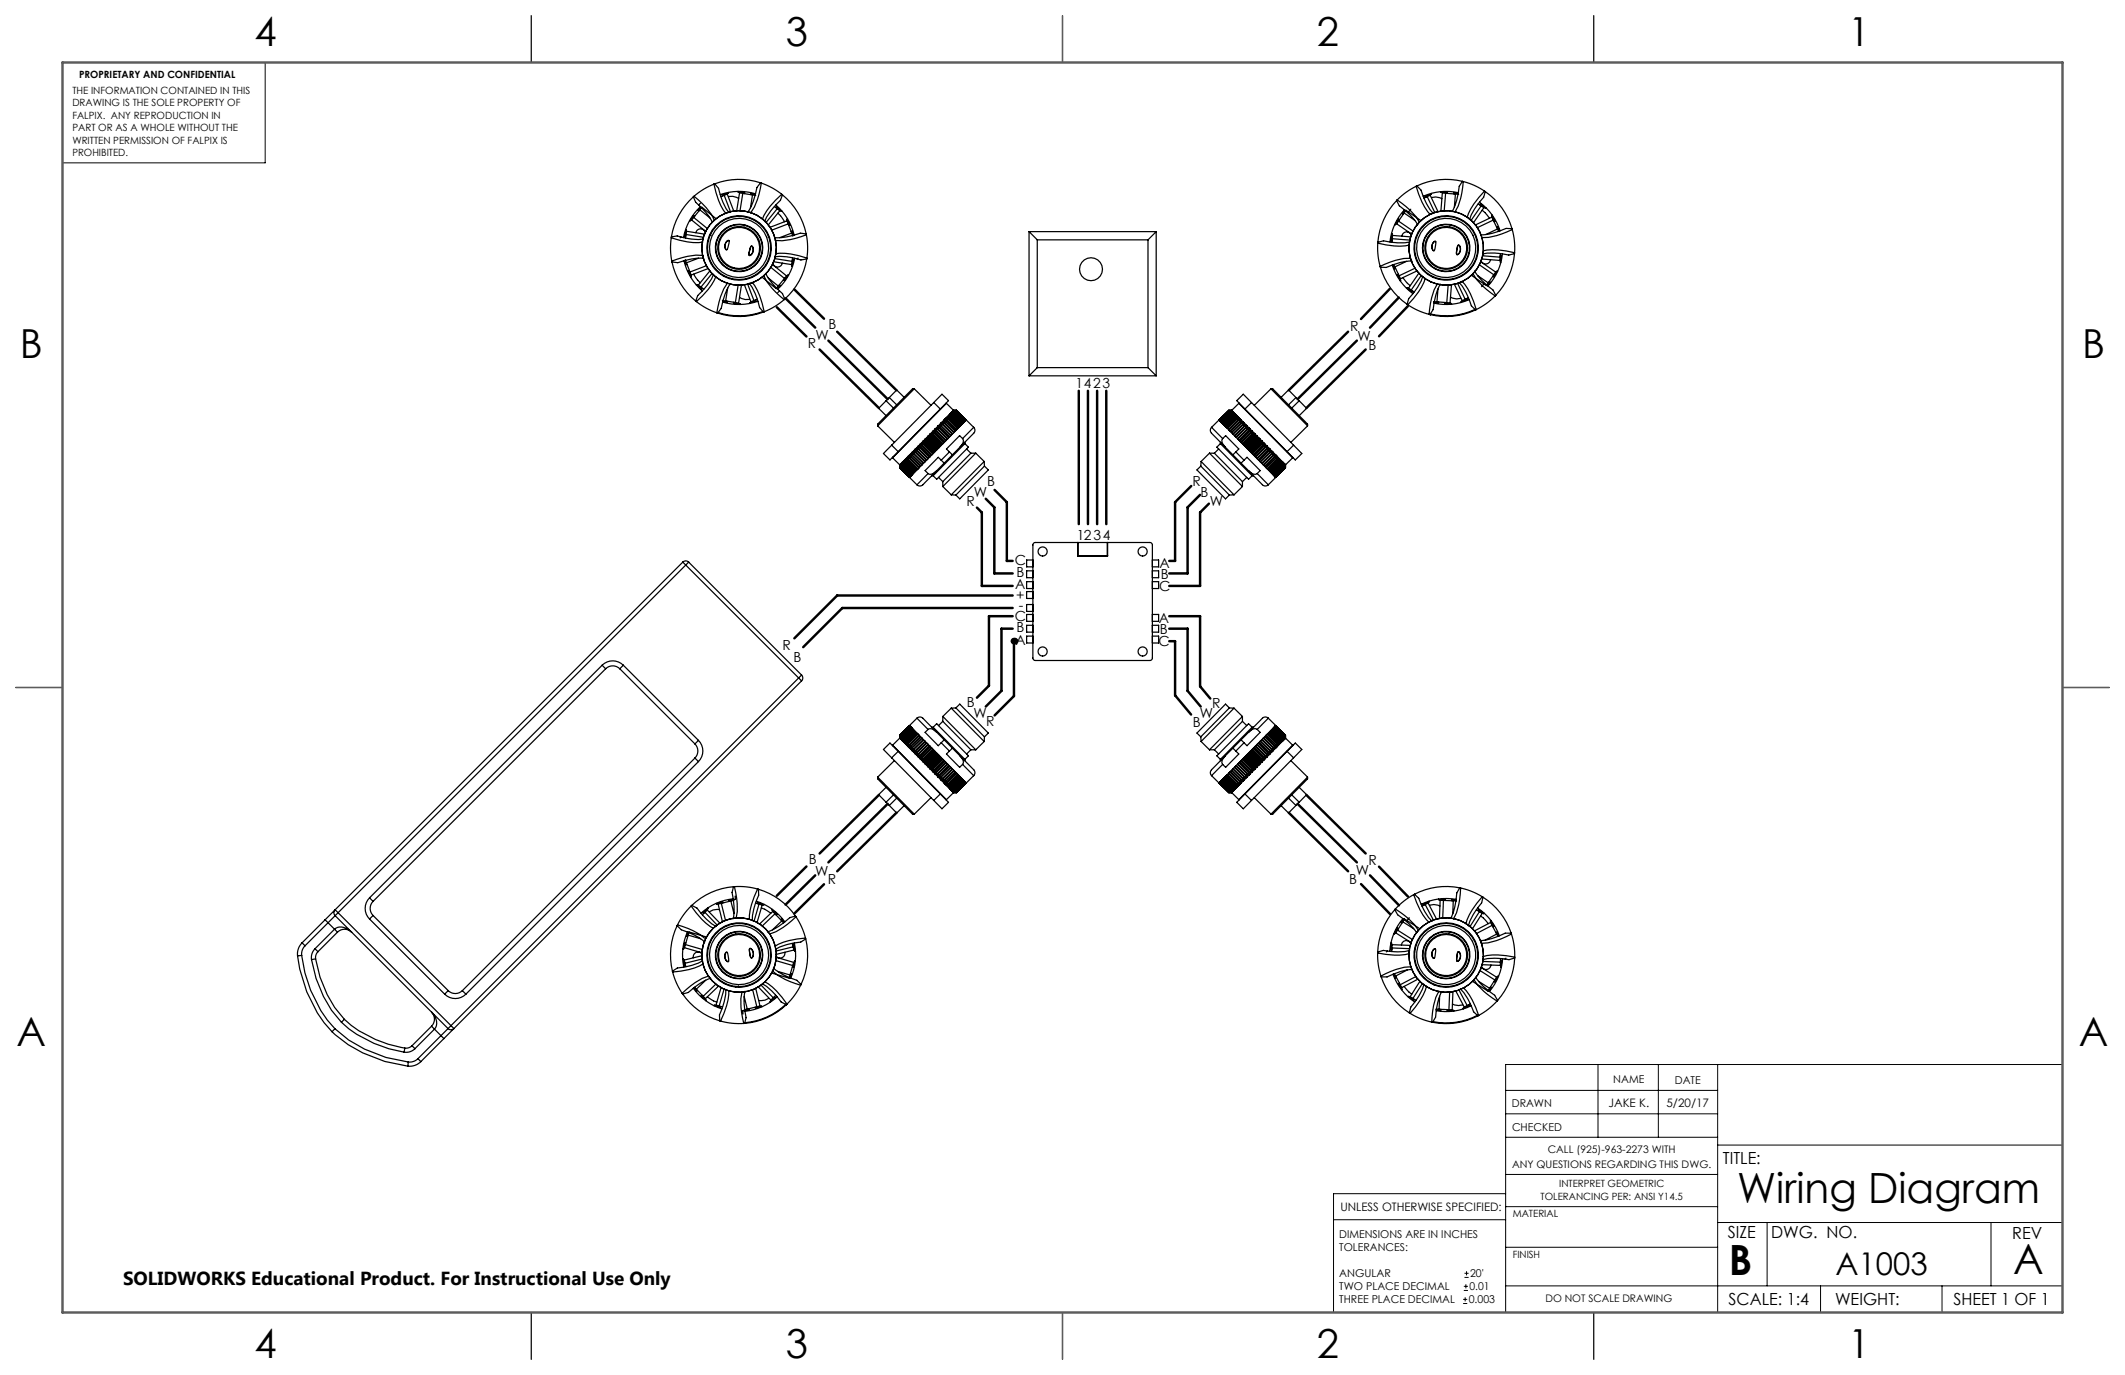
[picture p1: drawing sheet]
<svg xmlns="http://www.w3.org/2000/svg" width="432mm" height="279mm" viewBox="0 0 432 279" stroke-linecap="round" stroke-linejoin="round" font-family="sans-serif">
<defs><g id="words">
<g font-size="8.5">
<text x="353" y="244.4">Wiring Diagram</text>
<text x="351.3" y="259">B</text>
<text x="409.1" y="258.9">A</text>
</g>
<g font-size="8.1">
<text x="51.7" y="9.3">4</text>
<text x="159.7" y="9.3">3</text>
<text x="267.6" y="9.3">2</text>
<text x="375.6" y="9.3">1</text>
<text x="4" y="72.8">B</text>
<text x="423.1" y="72.8">B</text>
<text x="3.3" y="212.5">A</text>
<text x="422.4" y="212.5">A</text>
<text x="51.7" y="276">4</text>
<text x="159.7" y="276">3</text>
<text x="267.6" y="276">2</text>
<text x="375.6" y="276">1</text>
</g>
<text font-size="6.3" x="372.9" y="259.1">A1003</text>
<text font-size="3.8" x="25" y="261.1">SOLIDWORKS Educational Product. For Instructional Use Only</text>
<g font-size="3.4">
<text x="350.1" y="236.5">TITLE:</text>
<text x="351.1" y="251.6">SIZE</text>
<text x="359.9" y="251.6">DWG. NO.</text>
<text x="408.9" y="251.7">REV</text>
<text x="351.2" y="265.2">SCALE: 1:4</text>
<text x="372.9" y="265.2">WEIGHT:</text>
<text x="396.9" y="265.2">SHEET 1 OF 1</text>
</g>
<g font-size="2.8">
<text x="164.2" y="70.8">R</text>
<text x="165.7" y="69">W</text>
<text x="168.3" y="66.8">B</text>
<text x="274.3" y="67.2">R</text>
<text x="275.8" y="69.2">W</text>
<text x="278.1" y="71">B</text>
<text x="218.5" y="78.8">1423</text>
<text x="197.9" y="101">W</text>
<text x="200.6" y="98.8">B</text>
<text x="242.3" y="98.7">R</text>
<text x="244" y="101">B</text>
<text x="196.4" y="102.8">R</text>
<text x="245.8" y="102.8">W</text>
<text x="218.8" y="109.8">1234</text>
<text x="206.2" y="114.9">C</text>
<text x="206.3" y="119.7">A</text>
<text x="206.5" y="117.2">B</text>
<text x="235.6" y="115.4">A</text>
<text x="235.9" y="117.7">B</text>
<text x="206.5" y="121.9">+</text>
<text x="207" y="124">-</text>
<text x="235.5" y="120.1">C</text>
<text x="206.2" y="126.2">C</text>
<text x="206.3" y="131">A</text>
<text x="206.6" y="128.5">B</text>
<text x="235.4" y="131.3">C</text>
<text x="235.5" y="126.5">A</text>
<text x="235.7" y="128.8">B</text>
<text x="159" y="132.1">R</text>
<text x="161.2" y="134.6">B</text>
<text x="196.5" y="143.6">B</text>
<text x="246.3" y="143.8">R</text>
<text x="197.8" y="145.9">W</text>
<text x="200.4" y="147.6">R</text>
<text x="242.4" y="147.7">B</text>
<text x="243.8" y="145.8">W</text>
<text x="164.4" y="175.7">B</text>
<text x="165.7" y="177.9">W</text>
<text x="168.2" y="179.7">R</text>
<text x="274.1" y="179.6">B</text>
<text x="275.5" y="177.7">W</text>
<text x="278.1" y="175.7">R</text>
</g>
<g font-size="2.4">
<text x="326.8" y="225">JAKE K.</text>
<text x="338.6" y="225">5/20/17</text>
<text x="272.4" y="246">UNLESS OTHERWISE SPECIFIED:</text>
</g>
<g font-size="2.2">
<text x="327.8" y="220.1">NAME</text>
<text x="340.3" y="220.2">DATE</text>
<text x="307.2" y="224.9">DRAWN</text>
<text x="307.3" y="229.8">CHECKED</text>
<text x="272.1" y="251.6">DIMENSIONS ARE IN INCHES</text>
<text x="272.1" y="254.3">TOLERANCES:</text>
<text x="272.1" y="259.6">ANGULAR</text>
<text x="272.1" y="262.2">TWO PLACE DECIMAL</text>
<text x="298.6" y="262.2">0.01</text>
<text x="298.7" y="259.6">20'</text>
<text x="272.1" y="264.9">THREE PLACE DECIMAL</text>
<text x="298.4" y="264.9">0.003</text>
</g>
<g font-size="2.1">
<text x="307.3" y="237.3">ANY QUESTIONS REGARDING THIS DWG.</text>
<text x="314.5" y="234.2">CALL (925)-963-2273 WITH</text>
<text x="314" y="264.6">DO NOT SCALE DRAWING</text>
</g>
<g font-size="2">
<text x="16.1" y="15.9">PROPRIETARY AND CONFIDENTIAL</text>
<text x="14.7" y="19.1">THE INFORMATION CONTAINED IN THIS</text>
<text x="14.7" y="21.6">DRAWING IS THE SOLE PROPERTY OF</text>
<text x="14.7" y="24.1">FALPIX. ANY REPRODUCTION IN</text>
<text x="14.7" y="26.6">PART OR AS A WHOLE WITHOUT THE</text>
<text x="14.7" y="29.2">WRITTEN PERMISSION OF FALPIX IS</text>
<text x="14.7" y="31.7">PROHIBITED.</text>
<text x="313" y="243.8">TOLERANCING PER: ANSI Y14.5</text>
<text x="316.8" y="241.3">INTERPRET GEOMETRIC</text>
<text x="307.4" y="247.3">MATERIAL</text>
<text x="307.4" y="255.6">FINISH</text>
</g>
</g></defs>
<g fill="none" stroke="#000" stroke-width=".2">
<path d="M53.9 12.7v20.4h-41.2M324.7 216.3v14.8M337 216.3v14.8M349 216.3v50.4M419.1 216.3h-113.2v50.4M305.9 231.1h43.1M305.9 226.3h43.1M305.9 221.6h43.1M305.9 238.6h43.1M349 232.7h70.1M271 247.9h34.9M297.6 259.6h.8"/>
<path d="M297.6 258.7h.8M298 258.3v.9M305.9 242.6h-34.9v24.1M305.9 253.4h43.1M305.9 245.2h43.1M349 248.4h70.1M359.1 248.4v12.9M404.6 248.4v12.9M297.3 264.9h.8M297.3 264h.8M297.4 262.2h.9M297.4 261.4h.9"/>
<path d="M297.7 263.6v.9M297.9 261v.8M305.9 261.3h113.2M369.9 261.3v5.4M394.6 261.3v5.4"/>
</g>
<g fill="none" stroke="#000" stroke-width=".25">
<path d="M107.9 3.2v9.5M215.9 3.2v9.5M323.8 3.2v9.5M140.9 40l.5 1.1a12.7 12.7 0 0 1 3.4 4.1M140.9 40a13.9 13.9 0 0 0-4.5 8.1M141 39.9a14.9 14.9 0 0 1 4.2 4.9M141 39.9l-.1 .1M145.1 37.4a13.9 13.9 0 0 0-4.1 2.5M145.1 37.4a13.8 13.8 0 0 0 2.4 6M145.2 37.4l.8 .9 .3 1a11.4 11.4 0 0 0 1.8 3.9M145.2 37.4h-.1M147.2 39.7l.6-.2 1.3 3.4"/>
<path d="M147.2 39.7l-.7 .2M147.2 39.7l1.2 3.3M148 39.1v.2l-1.2 .3v.2M148.1 39.9h.8l1.2 .4M150 38.9v.1l1.3 .1v.2M150.9 39.3l-.6-.1-.6 3.6M150.9 39.3l2 .3M150.9 39.3l-.5 3.5M152.9 39.6l.7 .1M152.9 39.6l-.4 2.6M153.5 39.5l-.9-.2v.3M153.5 39.4a11.5 11.5 0 0 0-7.2 .1"/>
<path d="M154.5 37.1l-.7 1a12.7 12.7 0 0 1-1.9 5M154.5 37.1a13.9 13.9 0 0 0-9.3 .3M154.5 37.1l.2 .1M154.7 37.2a14.9 14.9 0 0 1-2.2 6.1M154.7 37.2a13.9 13.9 0 0 1 4.2 2.3M158.9 39.5a13.8 13.8 0 0 0-4 5.1M158.9 39.5l.1 .1M159 39.6l-.4 1.1-.7 .7a11.4 11.4 0 0 0-2.5 3.6M159 39.6a13.9 13.9 0 0 1 4.8 7.9M287.8 37.9a13.9 13.9 0 0 0-3.9 2.7M287.8 37.9a13.9 13.9 0 0 0 2.8 5.7M287.9 37.8l.9 .8 .3 1a11.4 11.4 0 0 0 2.1 3.8"/>
<path d="M287.9 37.8l-.1 .1M290 40l.6-.3 1.6 3.3M290 40l-.6 .3M290 40l1.5 3.2M290.8 39.3v.2l-1.2 .4 .1 .2M292.8 38.9v.2h1.3v.2M293.7 39.3l-.6-.1-.3 3.7M293.7 39.3l2 .1M293.7 39.3l-.2 3.5M295.7 39.4l.7 .1M295.7 39.4l-.2 2.7M296.3 39.3l-.9-.1v.2"/>
<path d="M296.3 39.2a11.5 11.5 0 0 0-7.1 .7M297.2 36.8l-.7 1.1a12.7 12.7 0 0 1-1.5 5.1M297.2 36.8a13.9 13.9 0 0 0-9.3 1M297.2 36.8l.1 .1M297.3 36.9a14.9 14.9 0 0 1-1.6 6.2M297.3 36.9a13.9 13.9 0 0 1 4.4 1.9M301.7 38.8a13.9 13.9 0 0 0-3.6 5.4M301.7 38.8l.1 .1M301.8 38.9l-.3 1.2-.7 .8a11.4 11.4 0 0 0-2.2 3.7M301.8 38.9a13.9 13.9 0 0 1 5.4 7.6M136.4 48.3a13.9 13.9 0 0 0 .1 4.8M136.4 48.3a13.8 13.8 0 0 0 6.4 .9"/>
<path d="M136.4 48.1l1.2-.2 1 .3a11.4 11.4 0 0 0 4.3 .4M136.4 48.1v.2M136.5 53.1v.1M136.5 53.2a13.9 13.9 0 0 0 4.9 8M138.4 48.2l-.2 .1M139 53a11.5 11.5 0 0 0 3.7 6.1M139.1 52.9l.3 .9 .2-.1M139.2 52.8l.3 .6M139.3 46.6l.2 .1-.4 1.2 .3 .1M139.4 47.7l-.1 .7M139.4 47.7l3.5 .5M139.5 53.4l.7 1.9"/>
<path d="M140.1 55h-.2l.6 1.2-.2 .1M140.9 55.7l.9 1.2 .5 .6M141 44.2l-.5 .5 2.9 2.3M141 44.2l2.7 2.2M141.2 43.9l-.2-.1-.7 1.1-.2-.1M141.5 57.9l.1-.1 .9 .9 .2-.1M141.9 52.5l-2.4 .9M142.2 42.6l.4-.5 2.9 2.3M142.2 42.6l-1.2 1.6M142.2 42.6l2.1 1.7M142.3 41.3l-.3 .3M142.3 42a11.5 11.5 0 0 0-3.4 6.3"/>
<path d="M142.4 58.3l.6 .5M142.4 42.1l-.6 .6 .2 .2M142.9 51.9a13.6 13.6 0 0 0-6.4 1.2M143 52.5a11.3 11.3 0 0 0-5.3 .9l-1.2-.2M143.2 47.6l-3.7-.6-.1 .7M143.3 47.2a1 1 0 0 0-1-.7 1 1 0 0 0-.9 .8M143.5 54l-3.3 1.3M143.9 54.6l-3.5 1.3-.2-.6M144.2 55.1l-2.3 2.8 .5 .4M144.3 47.8h.1M144.7 55.6l-2.3 2.7M145 55.8a12.3 12.3 0 0 1-3.2 4.2l-.4 1.2"/>
<path d="M145.5 56.2a12.4 12.4 0 0 1-4 5.1M147.7 49l.4-.2a2.64 2.64 0 0 1-.5 2 1.23 1.23 0 0 1 .1-1.8zM147.8 57.5a13.6 13.6 0 0 0-2.1 6.1M147.9 58.6l-.4 2.6M148.2 49a1 1 0 0 0-.8 1.5l.3 .2M148.4 57.7a11.4 11.4 0 0 0-1.8 5l-.7 .8M150 57.9l-.6 3.6M150.7 57.9l-.6 3.7-.7-.1M151.3 57.9l1.3 3.4 .6-.2M151.9 57.7l1.3 3.4M152.2 57.6a12.3 12.3 0 0 1 2.2 4.9l.6 .8M152.6 50.1l.1-.1a1.12 1.12 0 0 1-.4 1.9l-.1-.6z"/>
<path d="M152.6 50h.1a1.2 1.2 0 0 1-.4 1.9l-.1-.5zM152.8 57.4a12.4 12.4 0 0 1 2.5 5.9M154.9 56.3l2.8 2.3 .4-.5M155.2 56a13.6 13.6 0 0 0 4.1 4.9M155.6 55.6a11.4 11.4 0 0 0 3.4 4.1l.5 1.1M156.1 56.5l2 1.6M156.6 54.3l2.8 2.3M157 53.7l2.8 2.4-.4 .5M157.4 42l.5 .4M157.4 52.2a12.3 12.3 0 0 1 5.4 .6l1.1-.2M157.4 52.5l3.6 .6M157.6 51.6a12.4 12.4 0 0 1 6.4 .8"/>
<path d="M157.6 41.6a11.5 11.5 0 0 1 3.8 6.2M157.7 42.2l.1-.2 .9 1 .2-.2M157.9 42.4l.5 .4-2.3 2.9M157.9 42.4l-2.2 2.8M158.1 43.3l.5 .5 .8 1.3M158.4 57.9l.1 .1-.6 .7M158.4 59.1l-.4 .3M159 53.5a1 1 0 0 1-1 .8 1 1 0 0 1-1-.7M159.4 56.6l-1.3 1.5M160 44.5l-.1 .1 .6 1.1-.2 .1M160.2 45.5l-.3-.6-3.4 1.3M160.2 45.5l.7 1.9"/>
<path d="M160.2 45.5l-3.4 1.3M160.2 56l-.1-.1-.7 1.1-.2-.2M160.8 47h.2l.2 .8M160.9 47.4l.2 .6M160.9 47.4l-2.5 .9M161 53.1l-.2 .7-3.6-.6M161 52.8h.2l-.3 1.3h.1M161.1 52.4l-.1 .7M161.5 52.5a11.5 11.5 0 0 1-3.5 6.3M162.2 52.4l-.2 .2M163.8 47.5l-1.2-.1a12.8 12.8 0 0 1-5.2 .9M163.8 47.5l.1 .2"/>
<path d="M163.9 47.7a14.9 14.9 0 0 1-6.4 1.2M163.9 47.7a13.9 13.9 0 0 1 .1 4.7M163.9 52.6a13.9 13.9 0 0 1-4.4 8.2M164 52.4l-.1 .2M209.1 47.1v29.3M209.1 47.1l1.7 1.6M209.1 47.1h25.8M210.8 48.7v26M210.8 48.7h22.5M233.3 48.7v26M234.9 47.1l-1.6 1.6M234.9 47.1v29.3"/>
<path d="M280 49.4a13.9 13.9 0 0 0 .4 4.7M280 49.4a13.9 13.9 0 0 0 6.4 .4M280 49.2v.2M280.4 54.1l.1 .2M280.5 54.3a13.9 13.9 0 0 0 5.4 7.5M282.7 47.5h.2l-.3 1.3h.3M282.9 53.9a11.5 11.5 0 0 0 4.2 5.8M282.9 48.5v.7M282.9 48.5l3.6 .3M283.1 53.8l.3 .8 .2-.1M283.2 53.7l.2 .5M283.4 54.2l.9 1.8"/>
<path d="M283.8 40.8l.5 1a12.7 12.7 0 0 1 3.8 3.9M283.8 40.8a13.9 13.9 0 0 0-3.8 8.4M283.9 40.6a14.9 14.9 0 0 1 4.5 4.6M283.9 40.6l-.1 .2M284.2 55.7l-.3 .1 .7 1.2h-.1M284.2 44.9l-.4 .6 3 2.1M284.2 44.9l2.9 2.1M284.4 44.7l-.2-.2-.6 1.2-.2-.1M285.1 56.4l.9 1.2 .6 .4M285.3 43.3l.4-.6 3 2.1M285.3 43.3l-1.1 1.6M285.3 43.3l2.2 1.5"/>
<path d="M285.4 42.6a11.5 11.5 0 0 0-3 6.6M285.5 42.7l-.6 .7 .2 .2M285.8 58.6l.1-.1 1 .8 .1-.2M285.8 53.1l-2.4 1.1M286.4 49.2a12.4 12.4 0 0 1-5.3-.3l-1.1 .3M286.6 48.1l-3.6-.3-.1 .7M286.7 42.5l-.5 .6M286.7 52.5a13.6 13.6 0 0 0-6.3 1.6M286.8 58.9l.6 .4M286.8 47.7a1 1 0 0 0-1.1-.6 1 1 0 0 0-.8 .9M286.9 53a11.3 11.3 0 0 0-5.2 1.3h-1.2M287.5 54.5l-3.2 1.5"/>
<path d="M287.9 55.1l-3.3 1.5-.3-.6M288.3 55.5l-2.1 3.1 .6 .3M288.8 56l-2 2.9M289.1 56.2a12.3 12.3 0 0 1-2.9 4.5l-.3 1.1M289.6 56.6a12.4 12.4 0 0 1-3.5 5.3M290.9 40.1l.9-.1 1.2 .4M291.3 49.2l.3-.2a2.64 2.64 0 0 1-.3 2 1.23 1.23 0 0 1 0-1.8zM291.7 49.1a1 1 0 0 0-.6 1.7l.4 .1M292.1 57.7a13.6 13.6 0 0 0-1.7 6.2M292.2 58.7l-.2 2.6M292.7 57.7a11.3 11.3 0 0 0-1.5 5.2l-.6 .9M294.3 57.9l-.3 3.6"/>
<path d="M294.9 57.9l-.3 3.6h-.6M295.5 57.8l1.6 3.3 .6-.3M296.2 57.6l1.5 3.2M296.2 49.9l.1-.1a1.12 1.12 0 0 1-.2 1.9l-.1-.5zM296.3 49.8h.1a1.2 1.2 0 0 1-.3 2l-.1-.6zM296.6 57.5a12.4 12.4 0 0 1 2.4 4.6l.7 .8M297.1 57.1a12.4 12.4 0 0 1 2.9 5.8M299 55.9l3 2.1 .4-.5M299.3 55.5a13.6 13.6 0 0 0 4.5 4.6M299.7 55.1a11.3 11.3 0 0 0 3.7 3.8l.5 1.1M300.2 56l2.2 1.5M300.4 41.4l.6 .4"/>
<path d="M300.6 53.8l2.9 2M300.6 41.1a11.5 11.5 0 0 1 4.2 5.8M300.7 41.6l.1-.2 1 .9 .1-.1M300.9 53.2l3 2.1-.4 .5M301 41.8l.5 .4-2.1 3M301 41.8l-2.1 3M301.2 42.7l.5 .5 1 1.1M301.3 52l3.5 .3M301.4 51a12.4 12.4 0 0 1 6.4 .4M301.5 57.7l-.4 .6M302.6 57.2l.2 .1-.6 .7M302.9 52.8a1 1 0 0 1-.9 .8 1 1 0 0 1-1-.6"/>
<path d="M303.2 43.7l-.1 .1 .7 1.1-.2 .1M303.4 44.7l-.3-.6-3.3 1.6M303.4 44.7l.9 1.8M303.4 44.7l-3.2 1.6M303.5 55.8l-1.1 1.7M304.1 46.2l.3-.1 .3 .9M304.3 46.5l.2 .5M304.3 46.5l-2.4 1.2M304.3 55.2l-.1-.1-.6 1.1-.2-.1M304.8 52.3v.6l-3.7-.3M304.8 51.9h.3l-.3 1.3 .2 .1M304.9 51.5l-.1 .8"/>
<path d="M305.3 51.6a11.5 11.5 0 0 1-3 6.5M307.2 46.5l-1.2-.1a12.7 12.7 0 0 1-5.2 1.3M307.2 46.5l.1 .1M307.3 46.6a14.9 14.9 0 0 1-6.2 1.7M307.3 46.6a13.9 13.9 0 0 1 .5 4.8M307.7 51.5l-1.1 .3-1-.2a11.4 11.4 0 0 0-4.4 0M307.7 51.5a13.9 13.9 0 0 1-3.8 8.5M307.8 51.4l-.1 .1M141.4 61.2l.1 .1M141.5 61.3a13.9 13.9 0 0 0 4.2 2.3M145.7 63.6l.2 .1M145.9 63.5v.2"/>
<path d="M146.8 61l.7 .2M147.5 61.2l1.9 .3M147.8 61.2l-.1 .2-.8-.2M149.1 61.4v.3h1.3v.2M150.3 60.4l1.2 .5 .8-.1M153.5 61l.1 .2-1.3 .3 .1 .2M153.9 60.8l-.7 .3M154 61.2a11.5 11.5 0 0 1-7.2 .2M155 63.5a13.9 13.9 0 0 1-9.1 .2M155 63.3v.2M155 63.3a13.8 13.8 0 0 1-9.1 .2M155.3 63.3l-.3 .2"/>
<path d="M155.3 63.3l-.2 .1M159.3 60.9a13.9 13.9 0 0 1-4 2.4M159.5 60.8l-.2 .1M185.8 79l-7.5 7.5M185.8 79a1.16 1.16 0 0 0-1.1 .7l-6.4 6.5v.3M185.8 79l3.4 3.4M209.1 76.4h25.8M210.8 74.7l-1.7 1.7M210.8 74.7h22.5M233.3 74.7l1.6 1.7M258.3 79h.3l6.4 6.4a1.16 1.16 0 0 1 .7 1.1M258.3 79l7.4 7.5"/>
<path d="M258.3 79l-3.4 3.4M285.9 61.8l.2 .1M286.1 61.9a13.9 13.9 0 0 0 4.3 2M290.4 63.9h.3M290.5 63.9h.2M290.6 63.8l.1 .1M291.3 61.3h.7M292 61.3l2 .2M292.3 61.4v.2l-.9-.2M293.7 61.5l-.1 .2h1.3l.1 .1M294.7 60.4l1.3 .3 .8-.1M298 60.7l.1 .2-1.2 .4v.2"/>
<path d="M298.4 60.5l-.7 .3M298.5 60.9a11.5 11.5 0 0 1-7.1 .7M299.7 63a13.9 13.9 0 0 1-9 .9M299.7 62.9v.1M299.7 62.9a13.8 13.8 0 0 1-9.1 .9M299.8 63h-.1M300 62.9l-.2 .1M303.8 60.1a13.9 13.9 0 0 1-3.8 2.8M303.9 60l-.1 .1M178.3 86.5l3.4 3.4M180.1 81.4l-1.6 1.6 1.5 1.5M180.1 81.4l1.5 1.5"/>
<path d="M180.7 80.8l-.6 .6M180.7 80.8l1.5 1.5M181.2 90.5l-1.7 1.7 1.3 1.3 1.7-1.7M181.2 90.5l1.3 1.3M181.4 92.9v.1M181.4 93l1.4 1.5M182.8 95.1l3.5 3.4M182.8 95.1h.1M182.8 94.5h.1M182.8 94.5l.1 .5M182.9 95h.1M182.9 95l1.9 2"/>
<path d="M182.9 94.4l-.1 .1M182.9 94.4v.6M182.9 95l2.1 1.9M182.9 94.4h.1M182.9 94.4l.1 .5M183 94.9l2 2M183 94.3v.6M183 94.3l-.1 .1M183 94.3l.1 .5M183.1 94.8l1.9 2v.1M183.1 94.8h.1M183.1 94.8l2 2 .1-.1"/>
<path d="M183.1 94.2l-.1 .1M183.1 94.2l.1 .5M183.1 94.2v.6M183.2 94.7l2 2M183.2 94.7h.1M183.2 94.1l.1 .5M183.2 94.1l-.1 .1M183.2 94.1v.6M183.3 94.6l2 2-.1 .1M183.3 93.9l-.1 .2M183.3 93.9l.1 .5M183.3 93.9v.7"/>
<path d="M183.4 94.4l2 2-.1 .1M183.5 94.4h-.1M183.5 94.4l2 2 .1-.2M183.5 93.8l-.2 .1M183.5 93.8l.1 .5M183.5 93.8v.6M183.6 94.3l2 1.9M183.6 94.2v.1M183.6 94.2l2 2M183.7 93.6l-.2 .2M183.7 93.6l.1 .5M183.7 93.6l-.1 .6"/>
<path d="M183.7 80.7l-1.5-1.5-1.5 1.6M183.8 94.1l2 1.9-.2 .2M183.8 94v.1M183.9 93.4l-.2 .2M183.9 93.4l.1 .5M183.9 93.4l-.1 .6M184 93.9l2 1.9-.2 .2-2-2M184.1 93.8l-.1 .1M184.1 93.2l-.2 .2M184.1 93.2l.2 .4M184.1 93.2v.6M184.3 93.6l1.9 2-.1 .1-2-1.9"/>
<path d="M184.3 93.6h.1M184.3 93l-.2 .2M184.3 93l.2 .4M184.3 93v.6M184.5 93.4l2 1.9-.2 .2-2-1.9M184.5 93.3v.1M184.6 92.7l-.3 .3M184.6 92.7l.2 .4M184.6 92.7l-.1 .6M184.8 93.1l1.9 2-.2 .2-2-2M184.8 93.1h.1M184.8 92.5l-.2 .2"/>
<path d="M184.8 92.5l.2 .3M184.8 92.5v.6M184.8 97h.1M185 92.8l2 2-.2 .2-2-1.9M185.1 92.2l-.3 .3M185.1 92.2l.2 .3M185.1 92.2v.6M185.1 92.8h-.1M185.3 92.5l2 2-.1 .1-.1 .1-2-1.9M185.4 91.9l-.3 .3M185.4 91.9l.2 .3M185.4 91.9v.6"/>
<path d="M185.4 92.5h-.1M185.6 92.2l2 2-.2 .2-2-1.9M185.7 91.6l-.3 .3M185.7 91.6l.3 .3M185.7 91.6v.6M185.7 92.2h-.1M186 91.9l1.9 2-.2 .2-2-1.9M186 91.3l2.3 2.2-.3 .3-2-2M186 91.3l.3 .2M186 91.3l-.3 .3M186 91.3v.5M186 91.8v.1"/>
<path d="M186.3 91l-.3 .3M186.3 91l.3 .2M186.3 91l2.3 2.2M186.3 91v.5M186.6 90.6l-.3 .4M186.6 90.6l.4 .3M186.6 90.6l2.3 2.3M186.6 90.6l.1 .6M186.6 91.2l2 2-.1 .1-.2 .2-2-2M186.7 91.2h-.1M186.9 90.3l-.3 .3M186.9 90.3l.4 .2"/>
<path d="M186.9 90.3l2.3 2.3M186.9 90.3l.1 .5M187 90.9l1.9 1.9-.1 .2-.1 .1-2-1.9M187 90.8v.1M187.3 90l-.4 .3M187.3 90l.4 .2M187.3 90l2.3 2.2M187.3 90l.1 .5M187.3 90.5l2 2-.1 .1-.2 .2-2-2M187.4 90.5h-.1M187.6 89.6l-.3 .4M187.6 89.6l.4 .2"/>
<path d="M187.6 89.6l2.3 2.3M187.6 89.6l.1 .5M187.7 90.2l2 1.9-.2 .2-.1 .1-2-1.9M187.7 90.1v.1M188 89.3l-.4 .3M188 89.3l2.2 2.2M188 89.3l.4 .1M188 89.3l.1 .4M188 89.8l2 2-.3 .3-2-2M188.1 89.7l-.1 .1M188.3 88.9l-.3 .4M188.3 88.9l.4 .2"/>
<path d="M188.3 88.9l2.3 2.3M188.3 88.9l.1 .5M188.4 89.4l2 2-.3 .3-2-2M188.4 89.4h.1M188.6 96.2l-2.3 2.3M188.6 88.6l-.3 .3M188.6 88.6l.2 .4M188.6 88.6l2.3 2.2M188.6 88.6l.5 .1M188.7 89.1l2 1.9-.2 .3-2.1-1.9M188.8 89l-.1 .1M189 88.2l-.4 .4"/>
<path d="M189 88.2l.2 .4M189 88.2l2.3 2.3M189 88.2l.5 .1M189.1 88.7l2 2-.3 .3-2-2M189.2 88.6l-.1 .1M189.3 87.9l-.3 .3M189.3 87.9l.2 .4M189.3 87.9l2.3 2.2M189.3 87.9l.5 .1M189.5 88.3l2 2-.3 .3-2-2M189.5 88.3h.1M189.6 96.7h-.3"/>
<path d="M189.7 87.5l-.4 .4M189.7 87.5l.2 .4M189.7 87.5l2.2 2.3M189.7 87.5l.5 .1M189.7 81.8l1.7-1.7 1.3 1.3-1.6 1.7M189.7 81.8l1.4 1.3M189.7 81.8l-8.5 8.7M189.8 88l2 2-.3 .2-2-1.9M189.9 87.9l-.1 .1M190 87.2l-.3 .3M190 87.2l.2 .4M190 87.2l2.3 2.3"/>
<path d="M190 87.2l.5 .1M190.2 87.6l2 2-.2 .1-.1 .2-2-2M190.2 87.6h.1M190.3 95.7l-2.4 2.5a.98 .98 0 0 1-1.6 .3M190.3 95.7l-.7 .5a.85 .85 0 0 1-1 0M190.3 86.9l-.3 .3M190.3 86.9l.3 .3M190.3 86.9l2.3 2.2M190.3 86.9h.6M190.5 87.3l2 1.9-.2 .3h-.1l-2-1.9M190.6 87.2l-.1 .1M190.6 87.2l2 2"/>
<path d="M190.6 86.6l-.3 .3M190.6 86.6l.3 .3M190.6 86.6l2.3 2.2M190.6 86.6h.6M190.7 97l.9 .9M190.9 86.9l1.9 2-.2 .3M190.9 86.9h.1M190.9 86.9l2 1.9M190.9 86.3l-.3 .3M190.9 86.3l.3 .2M190.9 86.3h.6M191.1 83.1l-8.6 8.7"/>
<path d="M191.2 86.6l2 2-.3 .2M191.2 86l-.3 .3M191.2 86l.4 .2M191.2 86h.6M191.2 86.5v.1M191.3 93.5l-.6-.6-2.1 2.1-.6 .6 .6 .6M191.3 93.5l.6 .6M191.5 86.3l2 1.9-.2 .2-.1 .1-2-2M191.5 85.7l-.3 .3M191.5 85.7l.4 .2M191.6 86.2l-.1 .1M191.6 97.9v1"/>
<path d="M191.6 98.9l1.7 1.7M191.8 85.4l-.3 .3M191.8 85.4l.4 .2M191.8 86l2 1.9-.2 .3-2-2M191.9 94.1l-1.6 1.6M191.9 85.9l-.1 .1M192 85.1l-.2 .3M192 85.1l.4 .2M192.1 85.7l2 1.9-.3 .3-1.9-2M192.1 85.7h-.6M192.2 85.6l-.1 .1M192.3 84.9l-.3 .2"/>
<path d="M192.3 84.9l.4 .2M192.3 82h-.1M192.3 82l-10.9 11M192.3 82l1.5 1.4M192.4 85.4l2 1.9-.2 .2-.1 .1-1.9-2M192.4 85.4h-.6M192.4 85.3v.1M192.5 84.7l-.2 .2M192.5 84.7l.4 .1M192.6 85.1l2 2-.2 .2-2-2M192.6 85.1h-.6M192.7 85.1h-.1"/>
<path d="M192.7 84.4l-.2 .3M192.7 84.4l.5 .2M192.9 84.9l2 1.9-.2 .2-2-1.9M192.9 84.9h-.6M192.9 84.2l-.2 .2M192.9 84.2l.5 .2M192.9 91.8l-1.6 1.7M192.9 91.8l.6 .6M192.9 84.8v.1M193.1 84.1l-.2 .1M193.1 84.1l.5 .1M193.1 84.6l2 2-.1 .1-.1 .1-2-2"/>
<path d="M193.1 84.6l-.6 .1M193.2 84.6h-.1M193.2 83.9l-.1 .2M193.2 83.9l.5 .1M193.3 84.4l2 2-.1 .2-2-2M193.3 84.4h-.6M193.4 83.8l-.2 .1M193.4 83.8l.5 .1M193.4 84.4h-.1M193.5 83.7l-.1 .1M193.5 83.7h.5M193.5 92.4l-1.6 1.7"/>
<path d="M193.5 84.2l2 2-.1 .1-2-1.9M193.5 84.2h-.6M193.6 84.2h-.1M193.6 83.6l-.1 .1M193.6 83.6h.5M193.7 83.5l-.1 .1M193.7 83.5h.5M193.7 84l2 2-.1 .1-2-1.9M193.7 84l-.6 .1M193.7 83.4v.1M193.7 83.4l.6 .1M193.7 84h.1"/>
<path d="M193.8 83.4h.5M193.8 83.4h-.1M193.8 83.4h.1M193.9 83.9l1.9 2-.1 .1-2-2M193.9 83.9h-.7M193.9 83.9h.1M194 83.7l2 2-.1 .1-2-1.9M194 83.7l-.6 .1M194 83.7h.1M194.1 83.6l2 2-2.1-1.9M194.1 83.6l-.6 .1M194.1 83.6h.1"/>
<path d="M194.2 83.5l-.6 .1M194.2 83.5l2 2-.1 .1-2-2M194.2 83.5h.1M194.3 83.5l1.9 2M194.3 83.5h-.6M194.3 83.4l2 2M194.3 83.4h-.6M194.4 83.4l3.5 3.4M194.4 83.4h-.6M194.4 83.4h.1M195.1 90.8l-1.6 1.6M195.6 89.1l-.6-.6-2.7 2.7 .6 .6"/>
<path d="M195.6 89.1a.85 .85 0 0 1 0 1l-.5 .7M196.1 89.9v.2M196.1 90.1l-6.5 6.6M196.1 90.1l.7 .8-5.2 5.3-1.3 1.2-.7-.7M196.3 85.4h.1M196.3 85.3h.1M196.4 91.2l.9 .9M197.3 92.1l-5.7 5.8M197.9 86.8a.98 .98 0 0 1-.4 1.6l-2.4 2.4M197.9 86.8l-2.3 2.3M198.3 92.1l-6.7 6.8M198.3 92.1h-1"/>
<path d="M198.3 92.1l1.7 1.7M200 93.8l-6.7 6.8M200 93.8v.9M200 94.7l-5.8 5.9M200 94.7l.8 .8-1.2 1.3-4.6 4.6-.8-.8M244 94.7l5.8 5.9M244 94.7l-.8 .8 .4 .3 5.4 5.6 .8-.8M244.1 93.8l6.7 6.8M244.1 93.8l-.1 .9M245.8 92.1l6.7 6.8M245.8 92.1h1M245.8 92.1l-1.7 1.7"/>
<path d="M246.2 86.8a.98 .98 0 0 0 .3 1.6l2.4 2.4M246.2 86.8l2.2 2.3M246.8 92.1l5.7 5.8M247.6 91.2l-.8 .9M247.7 85.3h.1M247.7 85.4h.1M247.8 85.4v.1M248 90.1l6.4 6.6M248 90.1l-.7 .8 6.1 6.2 .3 .3 .7-.7M248 89.9v.2M248.4 89.1l.6-.6 2.7 2.7-.6 .6M248.4 89.1a.85 .85 0 0 0 0 1l.5 .7"/>
<path d="M248.9 90.8l1.6 1.6M249.7 83.4h.1M249.7 83.4l-3.5 3.4M249.7 83.4h.6M249.7 83.4l-2 2M249.8 83.5l-2.1 1.9M249.8 83.5h.6M249.8 83.5l-2 2M249.8 83.5h.1M249.8 83.5l.7 .1M249.9 83.6l-2 2-.1-.1M249.9 83.6h.1"/>
<path d="M249.9 83.6l-1.9 2 2-1.9M249.9 83.6l.7 .1M250 83.7h.1M250 83.7l-2 2 .1 .1 2-1.9M250 83.7l.7 .1M250.1 83.9h.1M250.2 83.9l-2 1.9 .1 .2 2-2M250.2 83.9h.6M250.3 83.4h.1M250.3 83.4h-.6M250.3 84h.1M250.3 83.4l-.5 .1"/>
<path d="M250.3 83.4l.1 .1M250.3 84l-2 2 .1 .1 2.1-1.9M250.3 84l.7 .1M250.4 83.5l.1 .1M250.4 83.5h-.6M250.5 83.6l.1 .1M250.5 83.6h-.6M250.5 84.2h.1M250.5 84.2l-2 2 .2 .1 2-1.9M250.5 84.2h.6M250.5 92.4l1.7 1.7M250.6 83.7l.1 .1"/>
<path d="M250.6 83.7h-.6M250.7 84.4h.1M250.7 83.8l.1 .1M250.7 83.8l-.6 .1M250.7 84.4l-2 2 .2 .2 2-2M250.7 84.4h.6M250.8 83.9l.2 .2M250.8 83.9l-.5 .1M250.9 84.6h.1M250.9 84.6l-2 2 .2 .2 2-2M250.9 84.6l.6 .1M251 84.1l.1 .1"/>
<path d="M251 84.1l-.5 .1M251.1 84.8v.1M251.1 91.8l-.6 .6M251.1 91.8l1.7 1.7M251.1 84.2l.2 .2M251.1 84.2l-.4 .2M251.1 84.9l-1.9 1.9 .2 .2 2-1.9M251.1 84.9h.7M251.3 84.4l.2 .3M251.3 84.4l-.4 .2M251.4 85.1h.1M251.4 85.1l-2 2 .1 .1 .1 .1 2-2"/>
<path d="M251.4 85.1h.6M251.5 84.7l.3 .2M251.5 84.7l-.4 .1M251.6 85.3l.1 .1M251.7 85.4l-2 1.9 .2 .3 2-2M251.7 85.4h.6M251.7 82h.1M251.7 82l11 11M251.7 82l-1.4 1.4M251.8 84.9l.2 .2M251.8 84.9l-.4 .2M251.9 85.6v.1"/>
<path d="M251.9 85.7l-1.9 1.9 .1 .2 .1 .1 2-2M251.9 85.7h.6M252 85.1l.3 .3M252 85.1l-.4 .2M252.2 85.9v.1M252.2 94.1l1.6 1.6M252.2 86l-2 1.9 .2 .2 .1 .1 2-2M252.3 85.4l.2 .3M252.3 85.4l-.4 .2M252.5 98.9l-1.7 1.7M252.5 97.9v1M252.5 86.2v.1"/>
<path d="M252.5 85.7l.3 .3M252.5 85.7l-.3 .2M252.5 86.3l-1.9 1.9 .1 .1 .1 .2 2-2M252.8 93.5l-.6 .6M252.8 93.5l.6-.6 2.7 2.7-.6 .6M252.8 86.5l.1 .1M252.8 86l.3 .3M252.8 86l-.3 .2M252.8 86h-.6M252.9 86.6l-2 2 .2 .2M253 83.1l8.5 8.7M253.1 86.3l.3 .3"/>
<path d="M253.1 86.3l-.3 .2M253.1 86.3h-.6M253.1 86.9h.1M253.1 86.9l-2 1.9M253.2 86.9l-2 2 .3 .3M253.3 97l-.8 .9M253.4 86.6l.3 .3M253.4 86.6l-.3 .3M253.4 86.6l-2.3 2.2M253.4 86.6h-.5M253.5 87.2v.1M253.5 87.2l-2 2"/>
<path d="M253.5 87.3l-1.9 2 .2 .2 2-1.9M253.7 86.9l.4 .3M253.7 86.9l-.2 .3M253.7 86.9l-2.3 2.2M253.7 86.9h-.5M253.8 95.7l2.4 2.5a.98 .98 0 0 0 1.5 .3M253.8 95.7l.7 .5a.85 .85 0 0 0 1 0M253.8 87.6h.1M253.9 87.6l-2 2 .2 .2 .1 .1 2-2M254.1 87.2l.3 .3M254.1 87.2l-.3 .4M254.1 87.2l-2.3 2.3"/>
<path d="M254.1 87.2l-.6 .1M254.2 87.9v.1M254.2 88l-2 1.9 .3 .3 2-1.9M254.3 81.8l-1.7-1.7-1.3 1.3 1.7 1.7M254.3 81.8l-1.3 1.3M254.3 81.8l8.6 8.7M254.4 87.5l.3 .4M254.4 87.5l-.2 .4M254.4 87.5l-2.3 2.3M254.4 87.5l-.5 .1M254.4 96.7h.3M254.5 88.3h.1"/>
<path d="M254.6 88.3l-2 2 .3 .3 2-2M254.7 87.9l.4 .3M254.7 87.9l-.2 .4M254.7 87.9l-2.3 2.2M254.7 87.9l-.5 .1M254.9 88.6v.1M254.9 88.7l-2 2 .3 .3 2-2M255.1 88.2l.3 .4M255.1 88.2l-.2 .4M255.1 88.2l-2.3 2.3M255.1 88.2l-.5 .1M255.2 89l.1 .1"/>
<path d="M255.3 89.1l-2 1.9 .2 .3h.1l2-1.9M255.4 88.6l.4 .3M255.4 88.6l-2.3 2.2M255.4 88.6l-.2 .4M255.4 88.6l-.5 .1M255.5 96.2l2.2 2.3M255.6 89.4h.1M255.7 89.4l-2 2v.1l.3 .2 2-2M255.8 88.9l.3 .4M255.8 88.9l-2.3 2.3M255.8 88.9l-.2 .5M255.8 88.9l-.5 .2"/>
<path d="M256 89.7v.1M256 89.8l-1.9 2 .2 .3 2-2M256.1 89.3l.3 .3M256.1 89.3l-.4 .1M256.1 89.3l-2.3 2.2M256.1 89.3l-.1 .4M256.3 90.1l.1 .1M256.4 90.2l-2 1.9 .2 .3h.1l2-1.9M256.4 89.6l.4 .4M256.4 89.6l-.4 .2M256.4 89.6l-2.3 2.3M256.4 89.6l-.1 .5"/>
<path d="M256.7 90.5h.1M256.7 90.5l-2 2 .1 .1 .2 .2 2-2M256.8 90l.3 .3M256.8 90l-.4 .2M256.8 90l-2.3 2.2M256.8 90l-.1 .5M257 90.8l.1 .1M257.1 90.9l-2 1.9 .1 .1 .2 .2 2-1.9M257.1 90.3l.3 .3M257.1 90.3l-.4 .2M257.1 90.3l-2.3 2.3M257.1 90.3l-.1 .5"/>
<path d="M257.4 91.2h.1M257.4 91.2l-2 2 .1 .1 .2 .2 2-2M257.4 90.6l.4 .4M257.4 90.6l-.3 .3M257.4 90.6l-2.2 2.3M257.4 90.6v.6M257.7 91.5l.1 .1M257.8 91l.3 .3M257.8 91l-.4 .2M257.8 91l-2.3 2.2M257.8 91l-.1 .5M257.8 91.6l-2 1.9"/>
<path d="M258 91.8l-1.9 2-.3-.3M258 91.8l.1 .1M258.1 91.3l.3 .3M258.1 91.3l-.3 .3M258.1 91.3l-2.3 2.2M258.1 91.3l-.1 .5M258.1 91.9l-2 2 .3 .2 2-1.9M258.4 92.2h.1M258.4 91.6l.3 .3M258.4 91.6l-.3 .3M258.4 91.6v.6M258.4 92.2l-1.9 2 .2 .2 2-1.9"/>
<path d="M258.7 92.5h.1M258.7 91.9l.3 .3M258.7 91.9l-.3 .3M258.7 91.9v.6M258.7 92.5l-2 2 .3 .2 2-1.9M259 92.8h.1M259 92.2l.2 .3M259 92.2l-.3 .3M259 92.2v.6M259 92.8l-2 2 .2 .2 2-1.9M259.2 97h.1M259.2 92.5l.3 .2"/>
<path d="M259.2 92.5l-.2 .3M259.2 92.5v.6M259.2 93.1h.1M259.3 93.1l-2 2 .2 .2 2-2M259.5 92.7l.2 .3M259.5 92.7l-.2 .4M259.5 92.7v.6M259.5 93.3v.1M259.5 93.4l-1.9 1.9 .2 .2 2-1.9M259.7 93l.3 .2M259.7 93l-.2 .4M259.7 93l.1 .6"/>
<path d="M259.8 93.6h.1M259.8 93.6l-2 2 .1 .1 .1 .1 2-2M260 93.2l.2 .2M260 93.2l-.2 .4M260 93.2v.6M260 93.8v.1M260 93.9l-2 1.9 .2 .2 2-2M260.2 93.4l.2 .2M260.2 93.4l-.2 .5M260.2 93.4v.6M260.2 94v.1M260.2 94.1l-2 1.9 .2 .2"/>
<path d="M260.3 80.7l1.5-1.5 1.5 1.6M260.4 93.6l.1 .2M260.4 93.6l-.2 .5M260.4 93.6v.6M260.4 94.2v.1M260.4 94.2l-2 2M260.4 94.3l-2 1.9M260.5 93.8l.2 .1M260.5 93.8l-.1 .5M260.5 93.8l.1 .6M260.6 94.4l-2 2-.2-.2M260.6 94.4h.1"/>
<path d="M260.6 94.4l-1.9 2.1 2-1.9M260.7 93.9l.1 .2M260.7 93.9l-.1 .5M260.7 93.9v.7M260.7 94.6h.1M260.8 94.6l-2 2 .1 .1M260.8 94.1l.1 .1M260.8 94.1v.5M260.8 94.1l.1 .6M260.9 94.7h.1M260.9 94.7l-2 2M260.9 94.2l.1 .1"/>
<path d="M260.9 94.2v.5M260.9 94.2l.1 .6M261 94.8l-2 2-.1-.1M261 94.8h.1M261 94.8l-2 2 .1 .1M261 94.3l.1 .1M261 94.3v.5M261 94.3l.1 .6M261.1 94.9l-2 2M261.1 94.4v.5M261.1 94.4v.6M261.1 94.4h.1"/>
<path d="M261.1 95l-2 1.9M261.2 94.4v.1M261.2 94.4l-.1 .6M261.2 94.4v.6M261.2 95h.1M261.2 95l-2 2M261.2 94.5v.5M261.2 94.5h.1M261.2 95.1h.1M261.2 95.1l-3.5 3.4M262.7 93l-1.5 1.5M262.7 92.9v.1"/>
<path d="M262.9 90.5l1.6 1.7-1.3 1.3-1.7-1.7M262.9 90.5l-1.4 1.3M263.3 80.8l.7 .6M263.3 80.8l-1.5 1.5M264 81.4l1.5 1.6-1.5 1.5M264 81.4l-1.5 1.5M265.7 86.5l-3.4 3.4M138.7 114.2a.85 .85 0 0 1 1.2 0M138.7 114.2l.6 .6M138.7 114.2l-70.6 70.7M139.3 114.8l-70.6 70.7M139.3 114.8l23 23"/>
<path d="M139.9 114.2l-.6 .6M139.9 114.2l23 23M193.3 100.6h.9M209.9 113.8h-1.3v1.4h1.3M209.9 116h-1.3v1.4h1.3M209.9 118.2h-1.3v1.4h1.3M219 110.2h-8.6l-.5 .3v23.2l.3 .5h23.5l.4-.2v-23.5l-.4-.3h-8.6M219 112.9h.1M219 110.2h.1M219 112.9l.1 .1M219 110.2v2.7M219.1 112.9v.1"/>
<path d="M219.1 110.2h5.9M219.1 112.9h5.9M219.1 110.2v2.7M219.1 113h5.9M225 112.9v.1M225 112.9h.1M225 110.2h.1M225 110.2v2.7M225.1 112.9l-.1 .1M225.1 110.2v2.7M234.2 113.8h1.2v1.4h-1.2M234.2 116h1.2v1.4h-1.2"/>
<path d="M234.2 118.2h1.2v1.4h-1.2M250.8 100.6h-1M3.2 139.7h9.5M122.4 135.2a3 3 0 0 1 4.3 0M122.4 135.2l-47.3 47.2M122.4 135.2l.7 .7M123.1 135.9a2.03 2.03 0 0 1 2.8 0M123.1 135.9l-47.3 47.3M125.9 135.9l15.3 15.3M126.7 135.2l15.2 15.2M126.7 135.2l-.8 .7M162.3 137.8l.6 .6"/>
<path d="M162.3 137.8l-70.7 70.6M162.9 137.2l-.6 .6M162.9 137.2a.85 .85 0 0 1 0 1.2M162.9 138.4l-70.7 70.6M209.9 120.2h-1.3v1.4h1.3M209.9 122.8h-1.3v1.4h1.3M209.9 124.9h-1.3v1.4h1.3M209.9 127.1h-1.3v1.4h1.3M209.9 129.3h-1.3v1.4h1.3M234.2 124.9h1.2v1.4h-1.2M234.2 127.1h1.2v1.4h-1.2M234.2 129.3h1.2v1.4h-1.2"/>
<path d="M419.1 139.7h9.5M141.2 151.2a2.03 2.03 0 0 1 0 2.8M141.2 154l.7 .8M141.2 154l-47.3 47.3M141.9 150.4a3 3 0 0 1 0 4.4M141.9 154.8l-47.2 47.2M141.9 150.4l-.7 .8M178.3 157.9l7.5 7.5M178.3 157.9a1.16 1.16 0 0 0 .8 1.1l6.3 6.4h.4M180 160l-1.5 1.5 1.6 1.5M181.2 154l8.5 8.7M181.4 151.4v.1"/>
<path d="M181.4 151.4l10.9 11.1M181.7 154.6l-3.4 3.3M182.5 152.7l-1.7-1.7-1.3 1.3 1.7 1.7M182.5 152.7l-1.3 1.3M182.5 152.7l8.6 8.6M182.8 150h.1M182.8 150l-1.4 1.4M182.8 149.4h.1M182.8 149.4v.6M182.9 149.4v.6M182.9 149.4l-.1 .6M182.9 150v.1"/>
<path d="M182.9 149.5h.1M182.9 149.5v.5M182.9 149.5v.6M182.9 150.1l.1 .1M183 149.5h.1M183 149.5l-.1 .6M183 149.5v.7M183 150.2l.1 .1M183.1 149.6v.7M183.1 149.6l-.1 .6M183.1 150.3l.1 .1M183.2 149.7l-.1 .6"/>
<path d="M183.2 149.7v.7M183.2 150.4l.1 .1M183.3 149.9h.1M183.3 149.9l-.1 .5M183.3 149.9l2-2 .1 .1-2 2M183.3 149.9v.6M183.3 150.5l.2 .2M183.4 150l.1 .7M183.4 150l-.1 .5M183.5 150.7l.2 .1M183.6 150.2l.1 .6M183.6 150.2l-.1 .5"/>
<path d="M183.7 150.8l.2 .2M183.8 150.4h.1M183.8 150.4l-.1 .4M183.8 150.4l2-1.9 .2 .1-2 2M183.8 150.4l.1 .6M183.9 151l.2 .3M184 150.6h.1M184 150.6l-.1 .4M184.1 150.6l2-1.9 .1 .2-1.9 1.9M184.1 150.6v.7M184.1 151.3l.2 .2M184.3 150.8v.1"/>
<path d="M184.3 150.8l-.2 .5M184.3 150.9l2-2 .2 .2-2 2M184.3 150.9v.6M184.3 151.5l.3 .2M184.5 151.1h.1M184.5 151.1l-.2 .4M184.5 151.1l2-1.9 .2 .2-1.9 1.9M184.5 151.1l.1 .6M184.6 151.7l.2 .3M184.8 151.3v.1M184.8 151.3l-.2 .4M184.8 151.4l2-2 .2 .3-2 1.9"/>
<path d="M184.8 151.4v.6M184.8 152l.3 .3M184.8 147.4h.1M184.8 147.5l-2 1.9M184.9 147.5h.1M184.9 147.5l-2 2M185 147.6l-2.1 1.9M185 147.6l-2 1.9M185 147.6h.1M185 151.6l.1 .1M185 151.6l-.2 .4M185.1 152.3l.3 .3"/>
<path d="M185.1 151.7l2-2 .1 .1 .1 .2-2 1.9M185.1 151.7v.6M185.2 147.8l-.1-.1-2 1.9M185.2 147.8l-2 1.9M185.2 147.8l.1 .1-2 2M185.3 151.9l.1 .1M185.3 151.9l-.2 .4M185.4 152.6l.3 .3M185.4 152l2-1.9 .2 .2-2 1.9M185.4 152v.6M185.5 148.1l.1 .1M185.6 152.2l.1 .1"/>
<path d="M185.6 152.2l-.2 .4M185.6 148.3l.2 .1-2 2M185.6 148.3l-2 1.9M185.7 152.9l.3 .3M185.7 152.3l2-2 .2 .3-1.9 1.9M185.7 152.3v.6M186 152.5v.1M186 152.5l-.3 .4M186 153.2l.3 .3M186 152.6l2-2 .3 .3-2.3 2.3M186 152.6v.6M186.3 153.5l.3 .3"/>
<path d="M186.3 145.9a.98 .98 0 0 1 1.6 .4l2.4 2.4M186.3 145.9l2.3 2.3M186.3 145.9l-1.5 1.5M186.3 152.9l2-1.9 .3 .3-2.3 2.2M186.3 152.9l-.3 .3M186.3 152.9v.6M186.6 153.8l.3 .3M186.7 153.3l2-2 .1 .1 .1 .2-1.9 2M186.7 153.3l-.4 .2M186.7 153.3l-.1 .5M186.9 154.1l.4 .4M187 153.6h.1"/>
<path d="M187 153.6l-.4 .2M187 153.6l2-1.9 .2 .2 .1 .1-2 1.9M187 153.6l-.1 .5M187.3 154.5l.3 .3M187.3 153.9l.1 .1M187.3 153.9l-.4 .2M187.4 154l2-2 .1 .1 .2 .2-2 2M187.4 154l-.1 .5M187.6 154.8l.4 .4M187.7 154.3h.1M187.7 154.3l-.4 .2M187.7 154.3l2-1.9 .1 .1 .2 .2-2 1.9"/>
<path d="M187.7 154.3l-.1 .5M188 155.2l.3 .3M188 154.6l.1 .1M188 154.6l-.4 .2M188.1 154.7l2-2 .3 .3-2 2M188.1 154.7l-.1 .5M188.3 155.5l.3 .4M188.4 155v.1M188.4 155l-.4 .2M188.4 155.1l2.1-2 .2 .3-2 2M188.4 155.1l-.1 .4M188.6 148.2l-.6 .6 .6 .6 2.1 2.1 .6-.6"/>
<path d="M188.6 148.2a.85 .85 0 0 1 1 0l.7 .5M188.6 155.9l.4 .3M188.7 155.4h.1M188.7 155.4l-.4 .1M188.8 155.4l2-1.9 .3 .3-2 1.9M188.8 155.4l-.2 .5M188.9 151.6l-2.3 2.2M189 156.2l.3 .4M189.1 155.7l.1 .1M189.1 155.7l-.5 .2M189.2 155.8l2-2 .3 .3-2 2M189.2 155.8l-.2 .4"/>
<path d="M189.2 151.9l-2.3 2.2M189.3 156.6l.4 .3M189.3 147.8h.3M189.5 156.1v.1M189.5 156.1l-.5 .1M189.5 156.2l2-2 .3 .3-2 2M189.5 156.2l-.2 .4M189.6 152.2l-2.3 2.3M189.6 147.8l6.5 6.5M189.6 147.8l.7-.7 1.3 1.2 5.2 5.3-.7 .7M189.7 156.9l.3 .3M189.8 156.5h.1"/>
<path d="M189.8 156.5l-.5 .1M189.9 156.5l2-1.9 .1 .1 .2 .2-2 1.9M189.9 156.5l-.2 .4M189.9 152.6l-2.3 2.2M190 157.2l.3 .4M190.2 156.8v.1M190.2 156.8l-.5 .1M190.2 156.9l2-2 .1 .1 .2 .2-2 2M190.2 156.9l-.2 .3M190.2 152.9l-2.2 2.3M190.3 148.7l1.6 1.6M190.3 157.6l.3 .3"/>
<path d="M190.5 157.2h.1M190.5 157.2h-.5M190.6 157.2l2-1.9 .1 .1 .1 .2-1.9 1.9M190.6 157.2l-.3 .4M190.6 153.3l-2.3 2.2M190.6 157.9l.3 .3M190.9 157.5l-.3 .4M190.9 157.5l-.6 .1M190.9 153.6l-2.3 2.3M190.9 158.2l.3 .3M191.2 157.8v.1M191.2 157.8l2-1.9-.3-.3-2.3 2.3"/>
<path d="M191.2 157.8l-.6 .1M191.2 158.5l.3 .3M191.2 157.9l2-2 .1 .1 .2 .2-2 2M191.2 157.9l-.3 .3M191.3 150.9l1.6 1.7M191.3 154l-2.3 2.2M191.5 158.2h.1M191.5 158.2h-.6M191.5 158.8l.3 .3M191.5 158.8h.6M191.6 158.2l2-1.9 .2 .2-2 2M191.6 158.2l-.4 .3"/>
<path d="M191.6 146.6l5.7 5.8M191.6 146.6l-.9 .8M191.6 145.6l6.7 6.8M191.6 145.6v1M191.6 154.3l-2.3 2.3M191.8 159.1l.2 .2M191.8 159.1h.6M191.8 158.5h.1M191.8 158.5h-.6M191.9 150.3l-.6 .6M191.9 150.3l1.6 1.7M191.9 158.5l2-1.9 .2 .2-2 2"/>
<path d="M191.9 158.5l-.4 .3M191.9 154.6l-2.2 2.3M192 159.3l.3 .3M192 159.3h.6M192.1 158.8h.1M192.2 158.8l1.9-1.9 .1 .1 .2 .1-2 2M192.2 158.8l-.4 .3M192.3 155l-2.3 2.2M192.3 159.6l.2 .2M192.3 159.6h.6M192.4 159.1h.1M192.4 159.1l2-2 .2 .2-2 2"/>
<path d="M192.4 159.1l-.4 .2M192.5 159.8l.2 .2M192.5 159.8h.6M192.6 155.3l-2.3 2.3M192.6 159.3l.1 .1M192.7 159.4l2-2 .1 .1 .1 .1-2 2M192.7 159.4l-.4 .2M192.9 159.6h.1M192.9 152.6l-.6 .6 2.7 2.7 .6-.6M192.9 159.6l2-1.9 .1 .1 .1 .1-2 1.9M192.9 159.6l-.4 .2M193.1 159.8l.1 .1"/>
<path d="M193.2 159.9l2-2v.1l.1 .1-2 1.9M193.2 159.9l-.5 .1M193.3 143.9l6.7 6.8M193.3 143.9l-1.7 1.7M193.5 152l-.6 .6M193.5 152l1.6 1.6M194.2 143.9l5.8 5.8M194.2 143.9l.8-.8 4.6 4.6 1.2 1.3-.8 .7M194.2 143.9h-.9M195.1 153.6l2.4 2.5a.98 .98 0 0 1 .4 1.5M195.1 153.6l.5 .7a.85 .85 0 0 1 0 1M195.5 158.3l-.1-.2-2 2"/>
<path d="M195.6 155.3l2.3 2.3M196 158.8l.1 .1M196.1 154.3v.3M196.3 159.1l-2 1.9M196.3 159.1h.1M197.3 152.4h1M197.3 152.4l-.9 .8M197.9 157.6l-3.6 3.4M200 150.7l-1.7 1.7M200 149.7v1M244 149.7l.1 1M244.1 150.7l1.7 1.7"/>
<path d="M246.2 157.6l3.5 3.5M246.8 152.4h-1M246.8 152.4l.8 .8M247.7 159.1h.1M247.7 159.1l2.1 1.9M247.8 159h.1M247.8 159l.1-.1 2 1.9M247.8 159l2 1.9M248 154.3v.3M248 158.8l-.1 .1M248.2 158.6l-.2 .1 2 2M248.4 155.3l-2.2 2.3"/>
<path d="M248.9 153.6l-2.4 2.5a.98 .98 0 0 0-.3 1.5M248.9 153.6l-.5 .7a.85 .85 0 0 0 0 1M249.8 143.9l-5.8 5.8M249.8 143.9l-.8-.8-5.4 5.5-.4 .4 .8 .7M249.8 143.9h1M250.5 152l.6 .6M250.5 152l-1.6 1.6M250.8 143.9l-6.7 6.8M250.8 143.9l1.7 1.7M250.9 159.9l-2-2-.1 .1-.1 .1 2 1.9M250.9 159.9l.4 .1M250.9 159.8v.1"/>
<path d="M251.1 159.6l-2-1.9-.2 .2 2 1.9M251.1 159.6l.4 .2M251.1 152.6l.6 .6-2.7 2.7-.6-.6M251.1 159.6h.1M251.4 159.4l-2-2-.2 .2 1.9 2M251.4 159.4l.4 .2M251.4 159.3v.1M251.4 155.3l2.3 2.3M251.5 159.8l-.2 .2M251.5 159.8h-.6M251.6 159.1l-2-2-.1 .2-.1 .1 2 1.9M251.6 159.1l.4 .2"/>
<path d="M251.7 159.1h-.1M251.8 159.6l-.3 .2M251.8 159.6h-.7M251.8 155l2.3 2.2M251.9 158.8l-2-1.9-.2 .2 2 2M251.9 158.8l.4 .3M251.9 158.8h.1M252 159.3l-.2 .3M252 159.3h-.6M252.1 154.6l2.3 2.3M252.2 158.5l-2-1.9-.1 .1-.1 .1 1.9 2M252.2 158.5l.3 .3"/>
<path d="M252.2 150.3l.6 .6M252.2 150.3l-1.7 1.7M252.2 158.5h.1M252.2 158.5h.6M252.3 159.1l-.3 .2M252.3 159.1h-.6M252.4 154.3l2.3 2.3M252.5 145.6l-6.7 6.8M252.5 145.6v1M252.5 146.6l-5.7 5.8M252.5 146.6l.8 .8M252.5 158.2l-2-1.9-.2 .2 1.9 2"/>
<path d="M252.5 158.2l.3 .3M252.5 158.8l-.2 .3M252.5 158.8h-.6M252.5 158.2h.1M252.5 158.2h.6M252.8 154l2.3 2.2M252.8 150.9l-1.7 1.7M252.8 157.9l-2-2-.1 .2-.1 .1 1.9 2M252.8 157.9l.3 .3M252.8 158.5l-.3 .3M252.9 157.8l-2-1.9 .2-.3 2.3 2.3M252.9 157.8l-.1 .1"/>
<path d="M252.9 157.8l.5 .1M253.1 158.2l-.3 .3M253.1 153.6l2.3 2.3M253.2 157.5l.2 .4M253.2 157.5l.5 .1M253.4 157.9l-.3 .3M253.5 153.3l2.3 2.2M253.5 157.2l-2-1.9-.3 .2 2 2M253.5 157.2l.2 .4M253.5 157.2h.1M253.5 157.2h.6M253.7 157.6l-.3 .3"/>
<path d="M253.8 148.7l-1.6 1.6M253.8 152.9l2.3 2.3M253.8 156.9l-2-2-.2 .2 1.9 2.1M253.8 156.9l.3 .3M253.9 156.8l-.1 .1M253.9 156.8l.5 .1M254.1 157.2l-.4 .4M254.1 152.6l2.3 2.2M254.2 156.5l-2-1.9-.1 .1-.2 .2 2 1.9M254.2 156.5l.2 .4M254.2 156.5h.1M254.2 156.5l.5 .1"/>
<path d="M254.4 156.9l-.3 .3M254.4 147.8l-6.4 6.5M254.4 147.8l-.7-.7-.3 .3-6.1 6.2 .7 .7M254.5 152.2l2.3 2.3M254.5 156.2l-2-2-.3 .3 2 2M254.5 156.2l.2 .4M254.6 156.1l-.1 .1M254.6 156.1l.5 .1M254.7 147.8h-.3M254.7 156.6l-.3 .3M254.8 151.9l2.3 2.2M254.9 155.8l-2-2-.3 .3 2 2"/>
<path d="M254.9 155.8l.2 .4M254.9 155.7v.1M254.9 155.7l.5 .2M255.1 156.2l-.4 .4M255.2 151.6l2.2 2.2M255.2 155.4l-2-1.9-.3 .3 2 1.9M255.2 155.4l.2 .5M255.3 155.4h-.1M255.3 155.4l.5 .1M255.4 155.9l-.3 .3M255.5 148.2l.6 .6-2.7 2.7-.6-.6M255.5 148.2a.85 .85 0 0 0-1 0l-.7 .5"/>
<path d="M255.5 151.2l2.3 2.3M255.6 155.1l-2-2-.1 .1-.2 .2 2 2M255.6 155.1l.2 .4M255.7 155l-.1 .1M255.7 155l.4 .2M255.8 155.5l-.4 .4M256 154.7l-2-2-.3 .3 2 2M256 154.7l.1 .5M256 154.6v.1M256 154.6l.4 .2M256.1 155.2l-.3 .3M256.3 154.3l-2-1.9-.2 .2 1.9 2"/>
<path d="M256.3 154.3l.1 .5M256.4 154.3h-.1M256.4 154.3l.4 .2M256.4 154.8l-.3 .4M256.7 154l-2-2-.1 .1-.2 .2 2 2M256.7 154l.1 .5M256.7 153.9v.1M256.7 153.9l.4 .2M256.8 154.5l-.4 .3M257 153.6l-2-1.9-.2 .2-.1 .1 2 1.9M257 153.6l.1 .5M257.1 153.6h-.1"/>
<path d="M257.1 153.6l.3 .2M257.1 154.1l-.3 .4M257.4 153.3l-2-2-.2 .2-.1 .1 2 2M257.4 153.3v.5M257.4 153.2v.1M257.4 153.2l.4 .3M257.4 153.8l-.3 .3M257.7 152.9l.4 .3M257.7 152.9l-2-1.9-.3 .3 2 1.9M257.7 152.9l.1 .6M257.7 145.9a.98 .98 0 0 0-1.5 .4l-2.4 2.4M257.7 145.9l-2.2 2.3"/>
<path d="M257.7 145.9l3.5 3.5M257.8 153.5l-.4 .3M258 152.6l-1.9-2-.3 .3 2.3 2.3M258 152.6l.1 .6M258.1 153.2l-.3 .3M258.1 152.5l-.1 .1M258.1 152.5l.3 .4M258.4 152.3l-2-2-.3 .3 2 1.9M258.4 152.3v.6M258.4 152.9l-.3 .3M258.4 148.3l-.2 .1 2 2M258.4 148.3l2 1.9"/>
<path d="M258.4 152.2v.1M258.4 152.2l.3 .4M258.4 148.2l2 2M258.6 148.1l-.2 .1M258.7 152l-2-2-.2 .2 1.9 2M258.7 152v.6M258.7 152.6l-.3 .3M258.7 151.9v.1M258.7 151.9l.3 .4M258.9 147.8l-.1 .1 2 2M258.9 147.8l2 1.9M258.9 147.8l.1-.1 2 1.9"/>
<path d="M259 151.7l-2-2-.3 .3 2 1.9M259 151.7v.6M259 152.3l-.3 .3M259 151.6v.1M259 151.6l.2 .4M259.1 147.6h-.1M259.1 147.6l2 1.9M259.2 147.5h.1M259.2 147.5l2 1.9M259.2 147.4h.1M259.2 152l-.2 .3M259.2 151.4l-2-2-.2 .3 2 1.9"/>
<path d="M259.2 151.4v.6M259.3 151.3l-.1 .1M259.3 151.3l.2 .4M259.5 151.7l-.3 .3M259.5 151.1l-2-1.9-.2 .2 2 1.9M259.5 151.1v.6M259.5 151.1h.1M259.5 151.1l.2 .4M259.7 151.5l-.2 .2M259.8 150.9l-2-2-.2 .2 1.9 2M259.8 150.9l-.1 .6M259.8 150.8v.1"/>
<path d="M259.8 150.8l.2 .5M260 151.3l-.3 .2M260 150.6l-2-1.9-.1 .1-.1 .1 2 1.9M260 150.6v.7M260 150.6h.1M260 150.6l.2 .4M260.2 151l-.2 .3M260.2 150.4l-2-1.9-.2 .1 2 2M260.2 150.4v.6M260.2 150.4h.1M260.2 150.4l.2 .4M260.4 150.8l-.2 .2"/>
<path d="M260.4 150.2v.6M260.4 150.2h.1M260.4 150.2l.1 .5M260.5 150.7l-.1 .1M260.6 150l-.1 .7M260.6 150l.1 .5M260.7 150.5l-.2 .2M260.7 149.9l-2-2v.1l1.9 2M260.7 149.9v.6M260.8 149.9h-.1M260.8 149.9v.5M260.8 150.4l-.1 .1"/>
<path d="M260.9 149.7v.6M260.9 149.7l-.1 .7M260.9 150.3l-.1 .1M261 149.6l-.1 .7M261 149.6v.6M261 150.2l-.1 .1M261.1 149.5v.6M261.1 149.5l-.1 .7M261.1 150.1l-.1 .1M261.1 149.5l.1 .5M261.2 150l-.1 .1M261.2 149.4v.6"/>
<path d="M261.2 149.4h.1M261.2 150h.1M261.2 150l1.5 1.4M261.5 152.7l1.7-1.7 1.3 1.3-1.6 1.7M261.5 152.7l1.4 1.3M261.5 152.7l-8.5 8.6M262.3 154.6l3.4 3.3M262.7 151.4v.1M262.7 151.4l-11 11.1M262.9 154l-8.6 8.7M264 160l1.5 1.5-1.5 1.5M265.7 157.9v.4l-6.4 6.4a1.16 1.16 0 0 1-1 .7"/>
<path d="M265.7 157.9l-7.4 7.5M180.1 163l.6 .7M180.7 163.7l1.5 1.5 1.5-1.5M181.6 161.5l-1.5 1.5M182.2 162.2l-1.5 1.5M189.2 162.1l-3.4 3.3M191.1 161.3l1.6 1.7-1.3 1.3-1.7-1.6M191.1 161.3l-1.4 1.4M192.2 162.5h.1M192.7 160l.2 .2M192.7 160h.6M192.9 160.2l.2 .2"/>
<path d="M192.9 160.2h.6M193.1 160.4l.1 .1M193.1 160.4h.6M193.2 160.5l.2 .2M193.2 160.5l.7 .1M193.3 160l.1 .1M193.4 160.7l.1 .1M193.4 160.7h.6M193.4 160.1l-.5 .1M193.5 160.8h.6M193.5 160.8l.1 .1M193.5 160.2l2.1-1.9 .1 .2-2 1.9"/>
<path d="M193.5 160.2l-.4 .2M193.6 160.9l.1 .1M193.6 160.9h.6M193.7 161h.1M193.7 161h.6M193.7 160.4h.1M193.7 160.4l2-1.9 .1 .1-1.9 2M193.7 160.4l-.5 .1M193.8 161h.1M193.8 161.1l-1.5 1.4M193.9 160.6h.1M193.9 160.6l2-2 .1 .1-2 2"/>
<path d="M193.9 160.6l-.5 .1M194 160.7h.1M194 160.7l-.5 .1M194.1 160.8l2-1.9 .1 .1-2 1.9M194.1 160.8l-.5 .1M194.2 160.9h.1M194.2 160.9l2-1.9-1.9 2M194.2 160.9l-.5 .1M194.3 161h.1M194.3 161h-.6M194.3 161h-.5M194.4 161.1h-.6"/>
<path d="M249.7 161h.6M249.7 161h.1M249.8 161h.5M249.8 160.9l.6 .1M249.8 160.9h.1M249.9 160.8l.6 .1M250 160.7l.6 .1M250 160.7h.1M250.1 160.6l.6 .1M250.3 161.1l1.4 1.4M250.3 161.1h-.6M250.3 161.1h.1"/>
<path d="M250.3 161l-.6 .1M250.3 160.4l-2-1.9-.1 .1 1.9 2M250.3 160.4l.5 .1M250.3 161h.1M250.3 161h-.6M250.3 160.4h.1M250.4 161h-.1M250.4 161h-.6M250.5 160.9l-.1 .1M250.5 160.9h-.7M250.5 160.3l-2.1-2-.1 .2 2 1.9M250.5 160.3l.5 .1"/>
<path d="M250.5 160.2v.1M250.6 160.8l-.1 .1M250.6 160.8h-.7M250.7 160.1l-2-2-.2 .2 2 1.9M250.7 160.1l.4 .1M250.7 160.7l-.1 .1M250.7 160.7h-.7M250.7 160v.1M250.8 160.5l-.7 .1M250.8 160.5l-.1 .2M251 160.4l-.2 .1M251 160.4h-.7"/>
<path d="M251.1 160.2l-.1 .2M251.1 160.2h-.6M251.3 160l-.2 .2M251.3 160h-.6M251.8 162.5h-.1M253 161.3l-1.7 1.7 1.3 1.3 1.7-1.6M253 161.3l1.3 1.4M254.9 162.1l3.4 3.3M261.8 162.2l1.5 1.5M262.5 161.5l1.5 1.5M263.3 163.7l-1.5 1.5-1.5-1.5M264 163l-.7 .7"/>
<path d="M60.5 194.2a27.4 27.4 0 0 0 7 15.4M61.3 194.1l-.8 .1M61.3 194.1a26.6 26.6 0 0 0 6.8 14.9M61.4 191.6l.6 .6M61.4 191.6a3.2 3.2 0 0 0-.9 2.6M62 192.2a2.37 2.37 0 0 0-.7 1.9M63.3 195a24.3 24.3 0 0 0 6.1 12.7M64 192.8a2.54 2.54 0 0 0-.7 2.2M64 192.8l.6 .6M64.1 194.8a23.4 23.4 0 0 0 5.9 12.3M64.1 194.8l-.8 .2M64.6 193.4a1.69 1.69 0 0 0-.5 1.4"/>
<path d="M66.1 186.9l.6 .6M66.1 186.9l-4.7 4.7M66.7 187.5l1.3 1.3M66.7 187.5l-4.7 4.7M68 188.8l.6 .6M68 188.8a2.51 2.51 0 0 1 3.4 .6 2.03 2.03 0 0 0-2.8 0M68 188.8l-4 4M68.1 184.9l.6 .6M68.1 184.9a.85 .85 0 0 0 0 1.2M68.1 186.1l-1.4 1.4M68.1 184.9l-2 2M68.1 186.1l22.9 22.9"/>
<path d="M68.6 189.4l-4 4M68.7 185.5l-.6 .6M68.7 185.5l22.9 22.9M75.1 182.4a3 3 0 0 0 0 4.3M75.1 186.7l15.3 15.3M75.1 182.4l.7 .8M75.8 183.2a2.03 2.03 0 0 0 0 2.8M75.8 186l15.3 15.3M75.8 186l-.7 .7M136.6 197.3l.1 .2M136.7 197.5a13.9 13.9 0 0 0 1.9 4.3M137.6 188.1l.8 .8a12.7 12.7 0 0 1 4.8 2.5"/>
<path d="M137.6 188.1a13.9 13.9 0 0 0-1 9.2M137.7 187.9a15.1 15.1 0 0 1 5.5 2.7M137.7 187.9l-.1 .2M138.7 194.8h.2l.1 1.3h.3M139.2 195.7l.2 .7M139.3 191.9l-.2 .7 3.5 1M139.3 191.9l3.4 1M139.4 191.6l-.3-.1-.2 1.3h-.1M139.7 189.4a11.5 11.5 0 0 0-.7 7.1M139.8 190l.2-.6 3.6 1M139.8 190l-.5 1.9M139.8 190l2.6 .8"/>
<path d="M139.8 189.4l-.3 .9h.2M140.4 184.1a13.9 13.9 0 0 0-2.7 3.8M140.4 184.1a13.9 13.9 0 0 0 4.6 4.5M140.6 184l1 .5 .7 .8a11.4 11.4 0 0 0 3.2 2.9M140.6 184l-.2 .1M142.6 194.2l-3.6 .9 .2 .6M142.6 193.8a1 1 0 0 0-1.2-.3 1 1 0 0 0-.5 1.1M142.7 194.9l-3.5 .8M142.7 195.2a12.3 12.3 0 0 1-5.1 1.5l-1 .6M142.9 195.9a12.4 12.4 0 0 1-6.2 1.6M143.2 185.4l.5-.5 2.6 2.7M143.2 185.4l-.5 .5"/>
<path d="M143.2 185.4l2.5 2.6M143.4 199.2l-1.9 1.8M143.8 184.5l.1 .1-1.1 .8 .2 .2M144 198.3a13.6 13.6 0 0 0-5.4 3.5M144.4 198.8a11.3 11.3 0 0 0-4.5 2.9l-1.2 .3M145.5 200l-2.6 2.4M146.2 184.8l-1.3 .1-.7 .4M146.6 183.6l-.7 .1 .9 3.6M146.6 183.6l.8 3.4M146.9 183.5l-.1-.3-1.2 .5-.1-.1M147.5 193.5h.1a2.64 2.64 0 0 1 .4 1.9 1.27 1.27 0 0 1-.5-1.9zM147.8 193.5a1 1 0 0 0-.1 1.8h.4"/>
<path d="M148.5 183.1l-1.9 .5M148.5 183.1l.6 2.5M149 182.6a11.5 11.5 0 0 0-6.6 3M149 180.2l-.2 1.1a12.7 12.7 0 0 1 .2 5.4M149 180.2a13.9 13.9 0 0 0-8.4 3.8M149.2 182.9l-.7 .2M149.2 180.2a14.9 14.9 0 0 1 .4 6.4M149.2 180.2a13.9 13.9 0 0 1 4.7 .5M149.2 180.2h-.2M149.4 182.1v.7l-1.3 .1 .1 .3M152.4 192.8a1.12 1.12 0 0 1 .3 1.8l-.2-.2-.1-.5-.1-.9zM152.4 192.7a1.2 1.2 0 0 1 .3 2l-.2-.3-.1-.5-.1-.9z"/>
<path d="M153.5 183.5l.7 .2M153.7 183.1a11.5 11.5 0 0 1 5.8 4.2M153.9 183.6l.1-.2 1.2 .5 .1-.1M153.9 180.7a13.9 13.9 0 0 0-1.6 6.1M153.9 180.7h.2M154.1 180.7l.1 1.2-.4 .9a11.4 11.4 0 0 0-.9 4.3M154.1 180.7a13.9 13.9 0 0 1 7.5 5.4M154.2 183.7l.7 .2-1.1 3.5M154.2 183.7l-1 3.4M154.7 184.5l.7 .3 1.2 .8M155 199.9a12.3 12.3 0 0 1 3.7 3.7l1 .5M155.4 199.5a12.4 12.4 0 0 1 4.5 4.5"/>
<path d="M156.8 197.7l3.5 1.1 .2-.7M156.9 197.3a13.6 13.6 0 0 0 5.8 2.9M157 184.8l-.1 .1 1 .9-.2 .1M157.2 196.7a11.3 11.3 0 0 0 4.7 2.5l.9 .8M157.5 185.7l-.5-.5-2.6 2.6M157.5 185.7l1.4 1.4M157.5 185.7l-2.6 2.5M157.7 195.2l3.4 1M157.7 194.5l3.6 1.1-.2 .6M158 197.4l2.5 .7M158.6 186.9l.2-.2 .6 .7M158.9 187.1l.3 .4"/>
<path d="M158.9 187.1l-1.9 1.8M159.5 193.5a1 1 0 0 1-.6 1.1 1 1 0 0 1-1.2-.3M160.6 197.8l.3 .1-.4 .8M161 191.7l.2 .7M161.1 196.2l-.6 1.9M161.1 192.1l.2-.1 .2 1.3h.1M161.2 192.4l.1 .6-3.6 .9M161.2 192.4l-3.5 .8M161.4 191.6a11.5 11.5 0 0 1-.7 7.2M161.6 195.3h-.2l-.2 1.3-.2-.1M161.6 186.1l-1.1 .4a12.7 12.7 0 0 1-4.5 2.8M161.6 186.1l.1 .2"/>
<path d="M161.7 186.3a14.9 14.9 0 0 1-5.3 3.5M161.7 186.3a13.9 13.9 0 0 1 2 4.3M163.7 190.6a13.9 13.9 0 0 0-6.2 1.6M163.7 190.6v.2M163.7 190.8l-1 .6-1 .2a11.4 11.4 0 0 0-4.1 1.3M163.7 190.8a13.9 13.9 0 0 1-.9 9.2M279.9 193.6a13.9 13.9 0 0 0 .7 4.7M279.9 193.6a13.8 13.8 0 0 0 6.5 .2M279.9 193.5v.1M280.6 198.3l.1 .2M280.7 198.5a13.9 13.9 0 0 0 5.7 7.3M281.9 193.2l-.2 .2"/>
<path d="M282.6 191.6l.2 .1-.2 1.2 .2 .1M282.8 192.6v.8M282.8 192.6l3.6 .2M283.1 198a11.5 11.5 0 0 0 4.4 5.6M283.2 197.9l.3 .8 .3-.1M283.3 197.8l.3 .5M283.4 184.8l.6 1.1a12.7 12.7 0 0 1 3.9 3.7M283.4 184.8a13.9 13.9 0 0 0-3.5 8.7M283.5 184.7a14.9 14.9 0 0 1 4.8 4.4M283.5 184.7l-.1 .1M283.6 198.3l.9 1.8M284 189l-.4 .6 3.1 1.9"/>
<path d="M284 189l3 1.9M284.2 188.7l-.3-.1-.5 1.2-.2-.1M284.4 199.8l-.2 .1 .7 1.1-.1 .1M285 187.3l.4-.6 3.1 2M285 187.3l-1 1.7M285 187.3l2.3 1.4M285.1 186.7a11.5 11.5 0 0 0-2.7 6.6M285.2 186.8l-.5 .7 .2 .1M285.9 197.1l-2.3 1.2M286.4 186.5l-.5 .6M286.5 193.1a12.3 12.3 0 0 1-5.4 0l-1.2 .4M286.6 192.1l-3.7-.1-.1 .6"/>
<path d="M286.7 191.7a1 1 0 0 0-1.1-.6 1 1 0 0 0-.8 .9M286.8 196.4a13.6 13.6 0 0 0-6.2 1.9M287 197a11.3 11.3 0 0 0-5.1 1.5h-1.2M287.3 181.8a13.9 13.9 0 0 0-3.8 2.9M287.3 181.8a13.8 13.8 0 0 0 3.1 5.7M287.4 181.7l.9 .8 .4 1a11.4 11.4 0 0 0 2.3 3.7M287.4 181.7l-.1 .1M287.7 198.4l-3.2 1.7M288.1 199l-3.3 1.7-.3-.6M288.5 199.4l-2 3.1 .6 .4M289 199.9l-1.9 3M289.6 183.8l.6-.3 1.7 3.3"/>
<path d="M289.6 183.8l-.6 .3M289.6 183.8l1.7 3.2M290.4 183.1v.2l-1.2 .4 .1 .3M290.5 183.9l.9-.1 1.2 .3M291.3 193l.3-.2a2.64 2.64 0 0 1-.2 2 1.23 1.23 0 0 1-.1-1.8zM291.7 192.9a1 1 0 0 0-.6 1.6l.4 .2M292.3 182.7v.1l1.3-.1v.3M293.3 183l-.7-.1-.1 3.7M293.3 183h2M293.3 183l-.1 3.5M295.3 183l.7 .1M295.3 183l-.1 2.7"/>
<path d="M295.9 182.9l-.9-.1v.2M295.9 182.8a11.5 11.5 0 0 0-7.1 1M296.2 193.5l.1-.1a1.12 1.12 0 0 1-.2 1.9l-.1-.5zM296.3 193.4h.1a1.2 1.2 0 0 1-.3 2l-.1-.6zM296.6 180.4l-.6 1a12.7 12.7 0 0 1-1.2 5.2M296.6 180.4a13.9 13.9 0 0 0-9.2 1.3M296.6 180.4h.2M296.8 180.4a14.9 14.9 0 0 1-1.5 6.4M296.8 180.4a13.9 13.9 0 0 1 4.4 1.8M299.2 199.4l3.1 2 .4-.6M299.5 199a13.6 13.6 0 0 0 4.7 4.4M299.9 198.6a11.4 11.4 0 0 0 3.8 3.6l.6 1.1"/>
<path d="M300 184.9l.6 .3M300.3 184.5a11.5 11.5 0 0 1 4.4 5.7M300.3 185.1l.2-.2 1 .8 .1-.1M300.5 199.4l2.2 1.4M300.6 185.2l.6 .4-2 3.1M300.6 185.2l-1.9 3.1M300.7 197.2l3.1 1.9M300.9 186.1l.5 .5 1 1.1M301 196.6l3.1 2-.3 .5M301.2 182.2a13.8 13.8 0 0 0-3.3 5.5M301.2 182.2l.1 .1M301.3 195.4l3.6 .1"/>
<path d="M301.3 194.4a12.4 12.4 0 0 1 6.5 .1M301.3 182.3l-.2 1.2-.7 .8a11.4 11.4 0 0 0-2 3.8M301.3 182.3a13.9 13.9 0 0 1 5.8 7.3M303 187l-.2 .1 .8 1.1-.2 .1M303 196.1a1 1 0 0 1-.9 .9 1 1 0 0 1-1-.6M303.2 188l-.3-.6-3.3 1.8M303.2 188l.9 1.8M303.2 188l-3.2 1.7M303.8 199.1l-1.1 1.7M304 189.5l.2-.1 .3 .8M304.1 189.8l.3 .5M304.1 189.8l-2.3 1.2"/>
<path d="M304.5 198.4h-.1l-.6 1.1-.2-.1M304.9 195.5v.7l-3.7-.2M304.9 195.2h.2l-.2 1.3h.2M304.9 194.8v.7M305.3 194.8a11.5 11.5 0 0 1-2.6 6.7M306 194.7l-.2 .2M307.1 189.6h-1.2a12.8 12.8 0 0 1-5.1 1.5M307.1 189.6v.2M307.1 189.8a14.9 14.9 0 0 1-6.1 1.9M307.1 189.8a13.9 13.9 0 0 1 .7 4.7M307.8 194.7l-1.2 .3-1-.1a11.4 11.4 0 0 0-4.3 .1M307.8 194.7a13.9 13.9 0 0 1-3.5 8.6"/>
<path d="M307.8 194.5v.2M67.5 209.6a26 26 0 0 0 15.4 7M68.1 209l-.6 .6M68.1 209a26.3 26.3 0 0 0 14.9 6.8M69.4 207.7a23.2 23.2 0 0 0 12.7 6.1M70 207.1l-.6 .6M70 207.1a23.8 23.8 0 0 0 12.3 5.9M82.3 213l-.2 .8M83 215.8l-.1 .8M83.7 212.5a1.69 1.69 0 0 1-1.4 .5M83.7 212.5l.6 .6M84.3 213.1a2.54 2.54 0 0 1-2.2 .7"/>
<path d="M84.9 215.1a2.37 2.37 0 0 1-1.9 .7M84.9 215.1l.6 .6M85.5 215.7a3.2 3.2 0 0 1-2.6 .9M87.7 208.5a2.03 2.03 0 0 0 0-2.8 2.57 2.57 0 0 1 .6 3.4M87.7 208.5l.6 .6M87.7 208.5l-4 4M88.3 209.1l1.3 1.3M88.3 209.1l-4 4M89.6 210.4l.6 .6M89.6 210.4l-4.7 4.7M90.2 211l-4.7 4.7M90.4 202a3 3 0 0 0 4.3 0"/>
<path d="M91 209a.85 .85 0 0 0 1.2 0M91 209l-1.4 1.4M91.1 201.3a2.03 2.03 0 0 0 2.8 0M91.1 201.3l-.7 .7M91.6 208.4l.6 .6M91.6 208.4l-.6 .6M92.2 209l-2 2M93.9 201.3l.8 .7M138.6 201.8l.1 .2M138.7 202a13.9 13.9 0 0 0 7.5 5.4M140.9 200.8a11.5 11.5 0 0 0 5.8 4.2M141 200.7l.6 .7 .1-.2"/>
<path d="M141.1 200.6l.4 .4M141.5 201l1.4 1.4M142.7 202.2l-.2 .2 1 .8-.1 .1M143.7 202.6l1.3 .8 .7 .2M145.1 204.4l.1-.2 1.2 .5 .1-.2M146 200.4l-2.7 2.5-.4-.5M146.1 204.4l.7 .2M146.2 207.4l.2 .1M146.4 207.5a13.9 13.9 0 0 0 4.7 .5M146.5 200.7l-1 3.5 .6 .2M147.1 201l-1 3.4M147.5 201.1a12.4 12.4 0 0 1-1.3 5.1v1.2"/>
<path d="M148.1 201.3a12.4 12.4 0 0 1-1.7 6.2M150 200.3v.2M150.8 201.5a13.6 13.6 0 0 0 .3 6.5M151.2 202.5l.6 2.6M151.3 207.8l.1 .1M151.4 201.4a11.3 11.3 0 0 0 .2 5.4l-.3 1M151.4 207.9l-.3 .1M151.4 207.9l-.2 .1M151.8 205.1l-.6 .1M152.2 205v.2l-1.3 .2 .1 .6M152.9 201.1l.9 3.5M153.6 200.8l.8 3.6-.6 .2"/>
<path d="M153.8 204.6l-2 .5M154.1 200.5l2.5 2.7 .5-.5M154.7 200.2l2.4 2.5M154.8 204.6v-.2l-1.3 .5v-.2M156.2 202.9l-.8 .3-1.2 .1M157.4 202.5l.1 .2-1 .8 .1 .1M157.6 202.2l-.5 .5M157.9 202.6a11.5 11.5 0 0 1-6.5 2.9M159.7 204.1v.1M159.7 204.1a13.8 13.8 0 0 1-8.4 3.7M159.7 204.2a13.9 13.9 0 0 1-8.3 3.7M159.8 204.2h-.1"/>
<path d="M159.9 204l-.2 .2M162.7 200.2a13.9 13.9 0 0 1-2.8 3.8M162.8 200l-.1 .2M285.3 200.4l1 1.2 .6 .4M286.1 202.6l.1-.1 1.1 .8 .1-.2M286.4 205.8l.1 .1M286.5 205.9a13.9 13.9 0 0 0 4.4 1.8M287.1 202.9l.6 .4M289.4 200a12.3 12.3 0 0 1-2.7 4.7l-.3 1.1M289.9 200.4a12.4 12.4 0 0 1-3.4 5.5M290.9 207.7h.3M291.2 207.6v.1"/>
<path d="M291.8 205.1h.6M292.4 201.4a13.6 13.6 0 0 0-1.5 6.3M292.4 205.1l2 .1M292.5 202.5l-.1 2.6M292.8 205.1l-.1 .2-.8-.1M292.9 201.5a11.4 11.4 0 0 0-1.2 5.2l-.5 .9M294.1 205.2v.2l1.3-.1v.2M294.6 201.6l-.2 3.6M295.1 204l1.3 .3 .8-.1M295.2 201.5l-.1 3.7h-.7M295.8 201.4l1.7 3.2 .6-.3M296.5 201.2l1.6 3.1"/>
<path d="M296.8 200.9a12.3 12.3 0 0 1 2.6 4.7l.8 .7M297.3 200.7a12.4 12.4 0 0 1 3.2 5.6M298.4 204.2l.1 .2-1.2 .5 .1 .1M298.8 204l-.7 .3M298.9 204.4a11.5 11.5 0 0 1-7.1 1M300.2 206.5a13.9 13.9 0 0 1-9 1.2M300.2 206.3v.2M300.2 206.3a13.8 13.8 0 0 1-9 1.3M300.3 206.4l-.1 .1M300.5 206.3l-.2 .1M302.9 200.5l.2 .2-.6 .7M304.2 203.4a13.9 13.9 0 0 1-3.7 2.9"/>
<path d="M304.3 203.3l-.1 .1M107.9 266.7v9.5M215.9 266.7v9.5M323.8 266.7v9.5"/>
<circle cx="150.2" cy="50.4" r="7.6"/>
<circle cx="150.2" cy="50.4" r="4.8"/>
<circle cx="150.2" cy="50.4" r="6"/>
<circle cx="150.2" cy="50.4" r="4.2"/>
<circle cx="150.2" cy="50.4" r="6.6"/>
<circle cx="150.2" cy="50.4" r="4.7"/>
<circle cx="150.2" cy="50.4" r="4.4"/>
<circle cx="150.2" cy="50.4" r="6.4"/>
<circle cx="221.7" cy="54.7" r="2.33"/>
<circle cx="293.9" cy="50.4" r="4.8"/>
<circle cx="293.9" cy="50.4" r="6.4"/>
<circle cx="293.9" cy="50.4" r="7.6"/>
<circle cx="293.9" cy="50.4" r="6.6"/>
<circle cx="293.9" cy="50.4" r="4.2"/>
<circle cx="293.9" cy="50.4" r="6"/>
<circle cx="293.9" cy="50.4" r="4.4"/>
<circle cx="293.9" cy="50.4" r="4.7"/>
<circle cx="211.9" cy="112.1" r=".93"/>
<circle cx="232.2" cy="112.1" r=".93"/>
<circle cx="211.9" cy="132.4" r=".93"/>
<circle cx="232.2" cy="132.4" r=".93"/>
<circle cx="150.2" cy="194.1" r="6.4"/>
<circle cx="150.2" cy="194.1" r="4.7"/>
<circle cx="150.2" cy="194.1" r="4.4"/>
<circle cx="150.2" cy="194.1" r="4.2"/>
<circle cx="150.2" cy="194.1" r="7.6"/>
<circle cx="150.2" cy="194.1" r="6.6"/>
<circle cx="150.2" cy="194.1" r="4.8"/>
<circle cx="150.2" cy="194.1" r="6"/>
<circle cx="293.9" cy="194.1" r="4.2"/>
<circle cx="293.9" cy="194.1" r="7.6"/>
<circle cx="293.9" cy="194.1" r="6.6"/>
<circle cx="293.9" cy="194.1" r="4.8"/>
<circle cx="293.9" cy="194.1" r="6.4"/>
<circle cx="293.9" cy="194.1" r="4.4"/>
<circle cx="293.9" cy="194.1" r="4.7"/>
<circle cx="293.9" cy="194.1" r="6"/>
</g>
<g fill="none" stroke="#000" stroke-width=".5">
<path d="M161.4 58.8l6 6M282.4 58.7l-5.8 6.1M157.8 62.4l6.1 6M159.6 60.6l6.1 6M166.5 71l12.1 11.9M168.3 69.2l12.1 11.9M170.1 67.4l12.1 11.9M219.2 79.4v27.1M221.1 79.4v27.1M222.9 79.4v27.1M224.8 79.4v27.1M273.9 67.4l-12 11.9"/>
<path d="M275.7 69.2l-12 11.9M277.5 71l-12 11.9M284.2 60.5l-5.8 6.1M286.1 62.2l-5.9 6.1M202.1 99.6l2.5 2.4v12h1.2M242.1 98.8l-3.3 3.2v12h-1.2M198.5 103.1l1 1v15h6.3M200.3 101.3l1.7 1.8v13.4h3.8M243.9 100.6l-2.6 2.5v13.4h-3.7M245.7 102.3l-1.8 1.8v15h-6.3M205.8 127.7h-2.3v12.7l-3.2 3.2M205.8 125.2h-4.8v14.1l-2.5 2.5"/>
<path d="M205.8 121h-35.7l-8.7 8.7M205.8 123.5h-34.6l-8 8M206 130.3v11.1l-3.9 4M237.6 127.7h3.7v12.7l2.7 3.2M237.6 130.3h1.2v11l3.2 3.9M237.6 125.2h6.3v14.3l2 2.4M163.9 176.1l-6.1 5.9M165.7 177.9l-6.1 5.9M167.4 179.7l-6 5.9M178.6 161.5l-12.1 11.9M180.4 163.3l-12.1 11.9M182.2 165.1l-12.1 11.9"/>
<path d="M261.9 165.1l12 11.9M263.7 163.3l12 11.9M265.5 161.5l12 11.9M276.6 179.6l5.9 6.1M278.4 177.9l5.9 6.1M280.2 176.1l5.9 6.1"/>
</g>
<circle cx="206" cy="130.3" r=".7" fill="#000"/>
<path d="M215.9 3.2v9.5M3.2 139.7h9.5M419.1 139.7h9.5M215.9 266.7v9.5" fill="none" stroke="#5c5c5c" stroke-width=".25"/>
<path d="M12.7 12.7h406.4v254h-406.4z" fill="none" stroke="#5c5c5c" stroke-width=".5"/>
<use href="#words"/>
</svg>
